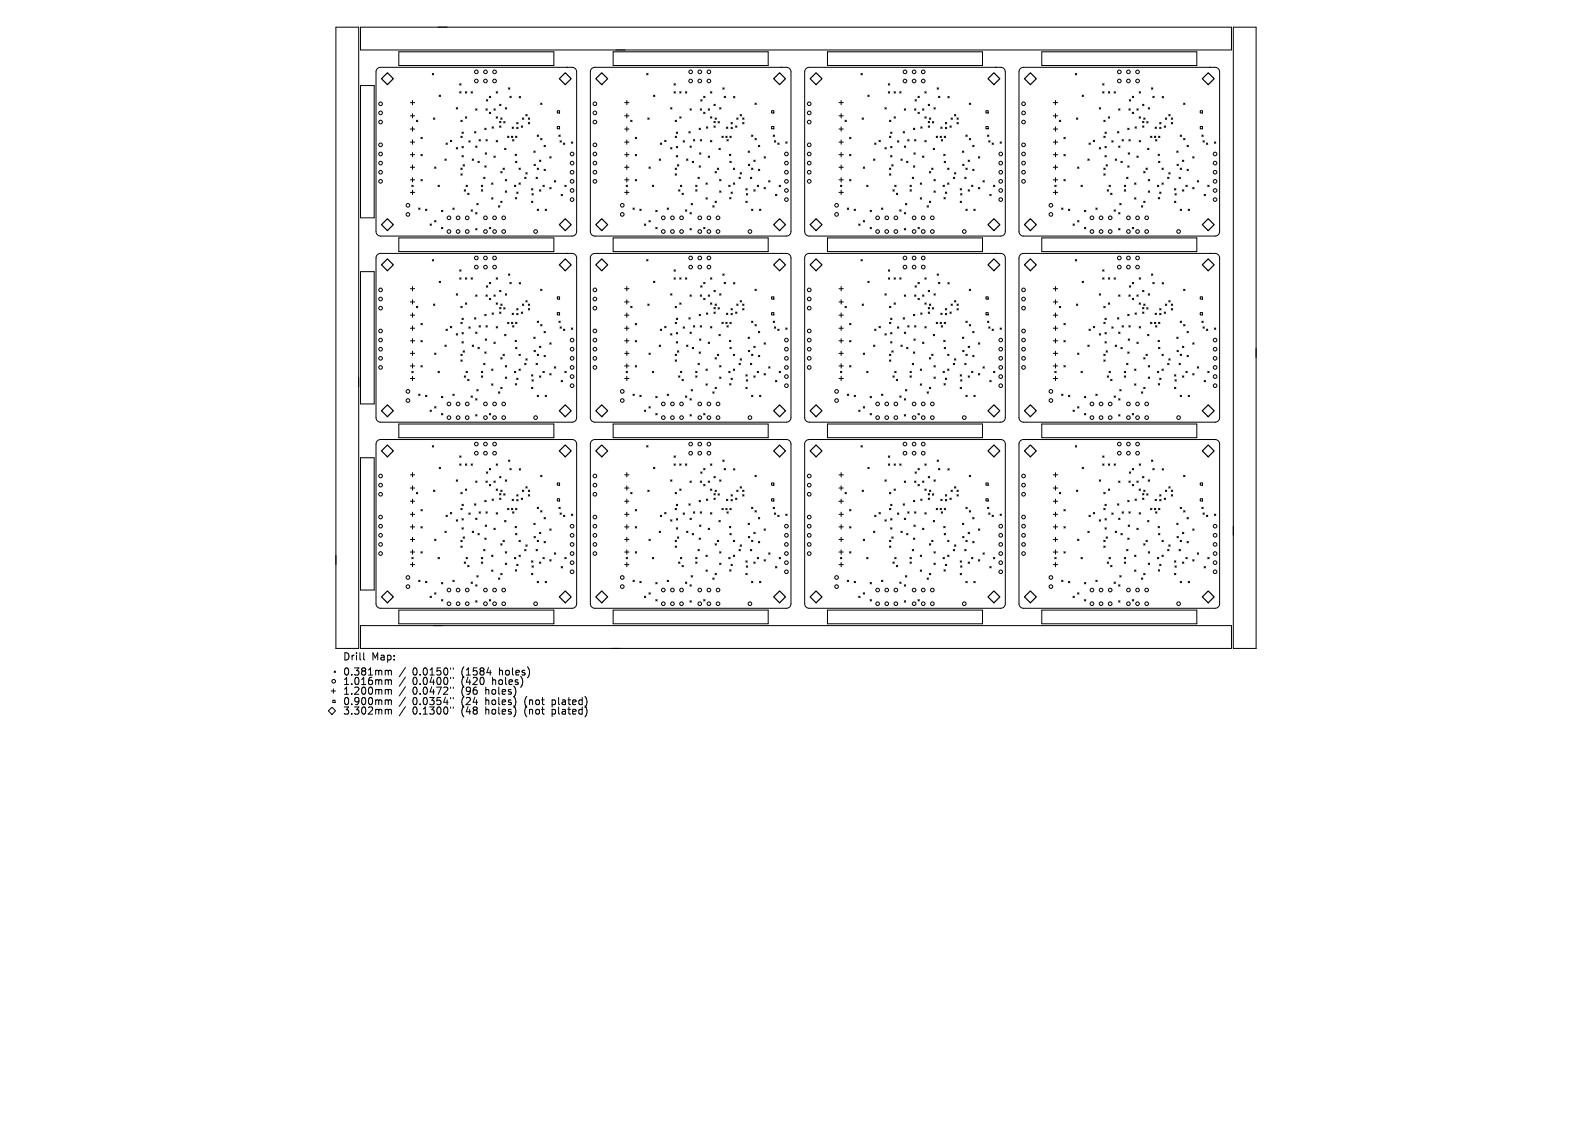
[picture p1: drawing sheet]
<svg xmlns="http://www.w3.org/2000/svg" width="297mm" height="210mm" viewBox="0 0 297 210" stroke-linecap="round" stroke-linejoin="round" font-family="sans-serif">
<defs><g id="words">
<g font-size="1.9">
<text x="63.9" y="123.3">Drill</text>
<text x="69.3" y="123.3">Map:</text>
<text x="63.9" y="126.2">0.381mm</text>
<text x="63.9" y="127.9">1.016mm</text>
<text x="63.9" y="129.7">1.200mm</text>
<text x="63.9" y="131.7">0.900mm</text>
<text x="77" y="126.2">0.0150&quot;</text>
<text x="77" y="127.9">0.0400&quot;</text>
<text x="77" y="129.7">0.0472&quot;</text>
<text x="77" y="131.7">0.0354&quot;</text>
<text x="86.2" y="126.2">(1584</text>
<text x="86.2" y="127.9">(420</text>
<text x="86.2" y="129.7">(96</text>
<text x="86.2" y="131.7">(24</text>
<text x="90.8" y="129.7">holes)</text>
<text x="90.8" y="131.7">holes)</text>
<text x="92" y="127.9">holes)</text>
<text x="93.3" y="126.2">holes)</text>
<text x="98.2" y="131.7">(not</text>
<text x="103.4" y="131.7">plated)</text>
<text x="63.9" y="133.5">3.302mm</text>
<text x="77" y="133.5">0.1300&quot;</text>
<text x="86.2" y="133.5">(48</text>
<text x="90.8" y="133.5">holes)</text>
<text x="98.2" y="133.5">(not</text>
<text x="103.4" y="133.5">plated)</text>
</g>
</g></defs>
<g fill="none" stroke="#000" stroke-width=".19">
<path d="M62.7 5.1h4.2v115.8h-4.2zM67.3 16h2.5v24.6h-2.5zM67.3 5.1h162.4v4.2h-162.4zM70.4 12.8l.6-.2h35.7a.85 .85 0 0 1 .9 .8v29.8a.85 .85 0 0 1-.9 .8h-35.7a.85 .85 0 0 1-.9-.8v-29.8zM74.4 9.7h28.9v2.5h-28.9zM76.6 19.1h.8M77 18.7v.8M80.7 13.7l.2 .3M80.9 13.7l-.2 .3M81.9 17.7l.3 .3M82.2 17.7l-.3 .3M85.8 15.6l.2 .3"/>
<path d="M85.8 17.1l.2 .3M86 17.1l-.2 .3M86 15.6l-.2 .3M86.8 17.1l.3 .3M87.1 17.1l-.3 .3M87.9 17.1l.2 .3M88.1 17.1l-.2 .3M90.7 18.6l.3 .2M91 18.6l-.3 .2M91.3 18l.2 .2M91.5 18l-.2 .2M92.6 17.1l.2 .3"/>
<path d="M92.8 17.1l-.2 .3M93.2 19.4l.3 .3M93.5 19.4l-.3 .3M94.9 16.4l.2 .2M95.1 16.4l-.2 .2M95.1 18l.3 .2M95.4 18l-.3 .2M96.9 18l.2 .3M97.1 18l-.2 .3M100.9 19.2l.2 .3M101.1 19.2l-.2 .3M110.3 12.8l.7-.2h35.7a.85 .85 0 0 1 .9 .8v29.8a.85 .85 0 0 1-.9 .8h-35.7a.85 .85 0 0 1-.9-.8v-29.8z"/>
<path d="M114.4 9.7h28.9v2.5h-28.9zM116.5 19.1h.8M116.9 18.7v.8M120.6 13.7l.3 .3M120.9 13.7l-.3 .3M121.9 17.7l.3 .3M122.2 17.7l-.3 .3M125.7 15.6l.3 .3M125.7 17.1l.3 .3M126 17.1l-.3 .3M126 15.6l-.3 .3M126.8 17.1l.3 .3"/>
<path d="M127.1 17.1l-.3 .3M127.9 17.1l.2 .3M128.1 17.1l-.2 .3M130.7 18.6l.3 .2M131 18.6l-.3 .2M131.3 18l.2 .2M131.5 18l-.2 .2M132.6 17.1l.2 .3M132.8 17.1l-.2 .3M133.2 19.4l.2 .3M133.4 19.4l-.2 .3M134.8 16.4l.3 .2"/>
<path d="M135.1 16.4l-.3 .2M135.1 18l.3 .2M135.4 18l-.3 .2M136.8 18l.3 .3M137.1 18l-.3 .3M140.8 19.2l.3 .3M141.1 19.2l-.3 .3M150.3 12.8l.7-.2h35.7a.85 .85 0 0 1 .8 .8v29.8a.85 .85 0 0 1-.8 .8h-35.7a.85 .85 0 0 1-.9-.8v-29.8zM154.4 9.7h28.9v2.5h-28.9zM156.5 19.1h.8M156.9 18.7v.8M160.6 13.7l.3 .3"/>
<path d="M160.9 13.7l-.3 .3M161.9 17.7l.3 .3M162.2 17.7l-.3 .3M165.7 15.6l.3 .3M165.7 17.1l.3 .3M166 15.6l-.3 .3M166 17.1l-.3 .3M166.8 17.1l.2 .3M167 17.1l-.2 .3M167.9 17.1l.2 .3M168.1 17.1l-.2 .3M170.7 18.6l.3 .2"/>
<path d="M171 18.6l-.3 .2M171.3 18l.2 .2M171.5 18l-.2 .2M172.5 17.1l.3 .3M172.8 17.1l-.3 .3M173.2 19.4l.2 .3M173.4 19.4l-.2 .3M174.8 16.4l.3 .2M175.1 16.4l-.3 .2M175.1 18l.2 .2M175.3 18l-.2 .2M176.8 18l.3 .3"/>
<path d="M177.1 18l-.3 .3M180.8 19.2l.3 .3M181.1 19.2l-.3 .3M190.3 12.8l.7-.2h35.7a.85 .85 0 0 1 .8 .8v29.8a.85 .85 0 0 1-.8 .8h-35.7a.85 .85 0 0 1-.9-.8v-29.8zM194.4 9.7h28.9v2.5h-28.9zM196.5 19.1h.8M196.9 18.7v.8M200.6 13.7l.3 .3M200.9 13.7l-.3 .3M201.9 17.7l.2 .3M202.1 17.7l-.2 .3M205.7 15.6l.3 .3"/>
<path d="M205.7 17.1l.3 .3M206 17.1l-.3 .3M206 15.6l-.3 .3M206.8 17.1l.2 .3M207 17.1l-.2 .3M207.8 17.1l.3 .3M208.1 17.1l-.3 .3M210.7 18.6l.2 .2M210.9 18.6l-.2 .2M211.2 18l.3 .2M211.5 18l-.3 .2M212.5 17.1l.3 .3"/>
<path d="M212.8 17.1l-.3 .3M213.2 19.4l.2 .3M213.4 19.4l-.2 .3M214.8 16.4l.3 .2M215.1 16.4l-.3 .2M215.1 18l.2 .2M215.3 18l-.2 .2M216.8 18l.3 .3M217.1 18l-.3 .3M220.8 19.2l.3 .3M221.1 19.2l-.3 .3M230.1 5.1h4.2v115.8h-4.2z"/>
<path d="M76.6 21.6h.8M76.6 24.1h.8M76.6 26.5h.8M76.6 28.9h.8M76.6 31.2h.8M76.6 33.5h.8M76.6 35.9h.8M76.8 34.5l.3 .3M77 21.2v.8M77 23.7v.8M77 26.1v.8M77 28.4v.9"/>
<path d="M77 30.8v.8M77 33.1v.8M77 35.5v.8M77.1 34.5l-.3 .3M77.7 22.4l.2 .3M77.9 22.4l-.2 .3M78.1 38.8l.3 .3M78.4 38.8l-.3 .3M78.5 25.6l.3 .3M78.5 28.8l.3 .3M78.5 33.5l.3 .2M78.8 25.6l-.3 .3"/>
<path d="M78.8 28.8l-.3 .3M78.8 33.5l-.3 .2M79.4 39l.2 .3M79.6 39l-.2 .3M80.9 22l.2 .3M81.1 31.1l.2 .3M81.1 22l-.2 .3M81.3 31.1l-.2 .3M81.7 34.5l.3 .3M82 34.5l-.3 .3M82.4 39.2l.2 .3M82.6 39.2l-.2 .3"/>
<path d="M83 29.7l.3 .2M83.2 26.7l.3 .2M83.3 29.7l-.3 .2M83.5 26.7l-.3 .2M84 26.2l.3 .2M84.3 26.2l-.3 .2M84.5 38.8l.2 .3M84.7 38.8l-.2 .3M85.1 20.1l.3 .2M85.1 27.5l.3 .3M85.4 27.5l-.3 .3M85.4 20.1l-.3 .2"/>
<path d="M86 22.4l.2 .3M86 25.4l.2 .3M86 31.4l.2 .2M86 32.4l.2 .3M86.2 27.3l.2 .3M86.2 24.6l.2 .3M86.2 29l.2 .3M86.2 25.4l-.2 .3M86.2 32.4l-.2 .3M86.2 22.4l-.2 .3M86.2 31.4l-.2 .2M86.4 30.7l.3 .3"/>
<path d="M86.4 24.6l-.2 .3M86.4 27.3l-.2 .3M86.4 29l-.2 .3M86.6 35.4l.3 .3M86.7 30.7l-.3 .3M86.8 21.8l.3 .2M86.9 35.4l-.3 .3M87 34.5l.2 .3M87.1 21.8l-.3 .2M87.2 34.5l-.2 .3M87.2 36l.3 .3M87.5 26.3l.2 .2"/>
<path d="M87.5 36l-.3 .3M87.7 26.3l-.2 .2M87.9 39.1l.2 .3M88.1 29.7l.3 .2M88.1 39.1l-.2 .3M88.4 29.7l-.3 .2M88.5 24.5l.3 .3M88.7 20.3l.3 .3M88.7 27.2l.3 .3M88.7 39.6l.3 .3M88.8 24.5l-.3 .3M89 37.9l.2 .3"/>
<path d="M89 20.3l-.3 .3M89 27.2l-.3 .3M89 39.6l-.3 .3M89.2 30.1l.2 .2M89.2 37.9l-.2 .3M89.4 26l.2 .3M89.4 30.1l-.2 .2M89.6 26l-.2 .3M89.8 34.5l.3 .3M89.8 35.4l.3 .3M90.1 34.5l-.3 .3M90.1 35.4l-.3 .3"/>
<path d="M90.2 33.1l.3 .2M90.4 23.9l.3 .3M90.4 30.9l.3 .3M90.5 33.1l-.3 .2M90.5 28.5l.3 .3M90.7 20.3l.2 .3M90.7 26l.2 .3M90.7 23.9l-.3 .3M90.7 30.9l-.3 .3M90.8 28.5l-.3 .3M90.9 20.3l-.2 .3M90.9 26l-.2 .3"/>
<path d="M91.3 20.9l.2 .3M91.5 20.9l-.2 .3M91.7 34.1l.3 .3M91.7 36.9l.3 .2M91.8 23.7l.3 .2M92 34.1l-.3 .3M92 36.9l-.3 .2M92.1 23.7l-.3 .2M92.1 20.3l.3 .3M92.1 29.1l.3 .3M92.4 20.3l-.3 .3M92.4 29.1l-.3 .3"/>
<path d="M92.6 21.8l.2 .2M92.6 26.2l.2 .3M92.8 21.8l-.2 .2M92.8 26.2l-.2 .3M93 38.4l.2 .2M93.2 23.5l.3 .2M93.2 22.6l.3 .3M93.2 38.4l-.2 .2M93.4 22l.3 .3M93.4 32l.3 .2M93.4 37.5l.3 .3M93.5 23.5l-.3 .2"/>
<path d="M93.5 22.6l-.3 .3M93.7 22l-.3 .3M93.7 32l-.3 .2M93.7 37.5l-.3 .3M93.8 31.4l.3 .2M94 22.7l.2 .2M94.1 31.4l-.3 .2M94.1 27.7l.3 .2M94.2 22.7l-.2 .2M94.3 20.1l.2 .2M94.3 33.5l.2 .2M94.3 35.6l.2 .3"/>
<path d="M94.4 27.7l-.3 .2M94.5 20.1l-.2 .2M94.5 33.5l-.2 .2M94.5 35.6l-.2 .3M94.7 25.4l.2 .3M94.9 25.4l-.2 .3M95.4 25.4l.3 .3M95.5 23.7l.3 .3M95.6 26l.3 .3M95.7 25.4l-.3 .3M95.8 23.7l-.3 .3M95.9 26l-.3 .3"/>
<path d="M96 34.5l.2 .3M96.1 28.8l.3 .2M96.1 36.8l.3 .3M96.2 25.4l.2 .3M96.2 30.1l.2 .2M96.2 34.5l-.2 .3M96.4 28.8l-.3 .2M96.4 35.8l.2 .3M96.4 36.8l-.3 .3M96.4 22.8l.2 .3M96.4 23.7l.2 .3M96.4 25.4l-.2 .3"/>
<path d="M96.4 30.1l-.2 .2M96.6 22.8l-.2 .3M96.6 23.7l-.2 .3M96.6 35.8l-.2 .3M96.8 31.4l.3 .2M96.8 34.1l.3 .3M97.1 34.1l-.3 .3M97.1 31.4l-.3 .2M97.2 23.5l.3 .2M97.5 22l.2 .3M97.5 23.5l-.3 .2M97.7 22l-.2 .3"/>
<path d="M97.9 33.1l.2 .2M98.1 21.4l.3 .2M98.1 32.2l.3 .3M98.1 33.1l-.2 .2M98.4 21.4l-.3 .2M98.4 32.2l-.3 .3M98.6 22l.2 .3M98.6 22.8l.2 .3M98.8 22l-.2 .3M98.8 22.8l-.2 .3M99.2 35.2l.2 .2M99.2 37.5l.2 .3"/>
<path d="M99.2 36.1l.3 .3M99.4 35.2l-.2 .2M99.4 37.5l-.2 .3M99.5 36.1l-.3 .3M99.6 28.2l.2 .2M99.6 30.6l.3 .3M99.8 28.2l-.2 .2M99.9 30.6l-.3 .3M100 33.1l.3 .2M100.2 25.2l.3 .2M100.2 31.4l.3 .2M100.2 39l.3 .3"/>
<path d="M100.3 33.1l-.3 .2M100.5 25.2l-.3 .2M100.5 31.4l-.3 .2M100.5 39l-.3 .3M100.6 29.9l.3 .2M100.6 35.4l.3 .3M100.9 25.8l.2 .3M100.9 35.4l-.3 .3M100.9 29.9l-.3 .2M101.1 25.8l-.2 .3M101.3 34.5l.2 .3M101.5 27.1l.3 .3"/>
<path d="M101.5 31.6l.3 .2M101.5 34.5l-.2 .3M101.7 39l.3 .3M101.8 27.1l-.3 .3M101.8 31.6l-.3 .2M102 39l-.3 .3M102.6 29.2l.2 .3M102.6 35l.2 .2M102.8 29.2l-.2 .3M102.8 35l-.2 .2M103.4 33.7l.3 .3M103.7 33.7l-.3 .3"/>
<path d="M104 20.7h.4v.4h-.4zM104 23.6h.4v.4h-.4zM104.3 25.2l.2 .2M104.5 26.3l.2 .2M104.5 25.2l-.2 .2M104.7 36.2l.2 .3M104.7 26.3l-.2 .2M104.9 36.2l-.2 .3M105.1 26.7l.3 .2M105.4 34.5l.2 .3M105.4 26.7l-.3 .2M105.6 34.5l-.2 .3"/>
<path d="M106.6 26.5l.3 .2M106.9 26.5l-.3 .2M116.5 21.6h.8M116.5 24.1h.8M116.5 26.5h.8M116.5 28.9h.8M116.5 31.2h.8M116.5 33.5h.8M116.5 35.9h.8M116.8 34.5l.3 .3M116.9 21.2v.8M116.9 23.7v.8"/>
<path d="M116.9 26.1v.8M116.9 28.4v.9M116.9 30.8v.8M116.9 33.1v.8M116.9 35.5v.8M117.1 34.5l-.3 .3M117.7 22.4l.2 .3M117.9 22.4l-.2 .3M118.1 38.8l.2 .3M118.3 38.8l-.2 .3M118.5 25.6l.3 .3M118.5 28.8l.3 .3"/>
<path d="M118.5 33.5l.3 .2M118.8 28.8l-.3 .3M118.8 33.5l-.3 .2M118.8 25.6l-.3 .3M119.4 39l.2 .3M119.6 39l-.2 .3M120.9 22l.2 .3M121.1 31.1l.2 .3M121.1 22l-.2 .3M121.3 31.1l-.2 .3M121.7 34.5l.3 .3M122 34.5l-.3 .3"/>
<path d="M122.3 39.2l.3 .3M122.6 39.2l-.3 .3M123 29.7l.2 .2M123.2 26.7l.2 .2M123.2 29.7l-.2 .2M123.4 26.7l-.2 .2M124 26.2l.3 .2M124.3 26.2l-.3 .2M124.5 38.8l.2 .3M124.7 38.8l-.2 .3M125.1 20.1l.3 .2M125.1 27.5l.3 .3"/>
<path d="M125.4 27.5l-.3 .3M125.4 20.1l-.3 .2M126 22.4l.2 .3M126 25.4l.2 .3M126 31.4l.2 .2M126 32.4l.2 .3M126.2 24.6l.2 .3M126.2 27.3l.2 .3M126.2 29l.2 .3M126.2 22.4l-.2 .3M126.2 25.4l-.2 .3M126.2 32.4l-.2 .3"/>
<path d="M126.2 31.4l-.2 .2M126.4 30.7l.2 .3M126.4 27.3l-.2 .3M126.4 24.6l-.2 .3M126.4 29l-.2 .3M126.6 35.4l.3 .3M126.6 30.7l-.2 .3M126.8 21.8l.3 .2M126.9 35.4l-.3 .3M126.9 34.5l.3 .3M127.1 21.8l-.3 .2M127.2 34.5l-.3 .3"/>
<path d="M127.2 36l.3 .3M127.4 26.3l.3 .2M127.5 36l-.3 .3M127.7 26.3l-.3 .2M127.9 39.1l.2 .3M128.1 29.7l.2 .2M128.1 39.1l-.2 .3M128.3 29.7l-.2 .2M128.5 24.5l.3 .3M128.7 20.3l.3 .3M128.7 27.2l.3 .3M128.7 39.6l.3 .3"/>
<path d="M128.8 24.5l-.3 .3M128.9 37.9l.3 .3M129 39.6l-.3 .3M129 20.3l-.3 .3M129 27.2l-.3 .3M129.1 30.1l.3 .2M129.2 37.9l-.3 .3M129.4 26l.2 .3M129.4 30.1l-.3 .2M129.6 26l-.2 .3M129.8 34.5l.2 .3M129.8 35.4l.2 .3"/>
<path d="M130 34.5l-.2 .3M130 35.4l-.2 .3M130.2 33.1l.3 .2M130.4 23.9l.3 .3M130.4 30.9l.3 .3M130.5 33.1l-.3 .2M130.5 28.5l.3 .3M130.6 20.3l.3 .3M130.6 26l.3 .3M130.7 23.9l-.3 .3M130.7 30.9l-.3 .3M130.8 28.5l-.3 .3"/>
<path d="M130.9 26l-.3 .3M130.9 20.3l-.3 .3M131.3 20.9l.2 .3M131.5 20.9l-.2 .3M131.7 34.1l.3 .3M131.7 36.9l.3 .2M131.8 23.7l.2 .2M132 34.1l-.3 .3M132 36.9l-.3 .2M132 23.7l-.2 .2M132.1 20.3l.3 .3M132.1 29.1l.3 .3"/>
<path d="M132.4 20.3l-.3 .3M132.4 29.1l-.3 .3M132.6 21.8l.2 .2M132.6 26.2l.2 .3M132.8 21.8l-.2 .2M132.8 26.2l-.2 .3M133 38.4l.2 .2M133.2 23.5l.2 .2M133.2 22.6l.2 .3M133.2 38.4l-.2 .2M133.4 22l.3 .3M133.4 32l.3 .2"/>
<path d="M133.4 37.5l.3 .3M133.4 23.5l-.2 .2M133.4 22.6l-.2 .3M133.7 32l-.3 .2M133.7 22l-.3 .3M133.7 37.5l-.3 .3M133.8 31.4l.3 .2M134 22.7l.2 .2M134.1 31.4l-.3 .2M134.1 27.7l.3 .2M134.2 22.7l-.2 .2M134.3 20.1l.2 .2"/>
<path d="M134.3 33.5l.2 .2M134.3 35.6l.2 .3M134.4 27.7l-.3 .2M134.5 20.1l-.2 .2M134.5 33.5l-.2 .2M134.5 35.6l-.2 .3M134.7 25.4l.2 .3M134.9 25.4l-.2 .3M135.4 25.4l.3 .3M135.5 23.7l.3 .3M135.6 26l.3 .3M135.7 25.4l-.3 .3"/>
<path d="M135.8 23.7l-.3 .3M135.9 26l-.3 .3M136 34.5l.2 .3M136.1 28.8l.2 .2M136.1 36.8l.3 .3M136.2 25.4l.2 .3M136.2 30.1l.2 .2M136.2 34.5l-.2 .3M136.3 28.8l-.2 .2M136.4 35.8l.2 .3M136.4 36.8l-.3 .3M136.4 22.8l.2 .3"/>
<path d="M136.4 23.7l.2 .3M136.4 25.4l-.2 .3M136.4 30.1l-.2 .2M136.6 23.7l-.2 .3M136.6 35.8l-.2 .3M136.6 22.8l-.2 .3M136.8 31.4l.3 .2M136.8 34.1l.3 .3M137.1 34.1l-.3 .3M137.1 31.4l-.3 .2M137.2 23.5l.3 .2M137.4 22l.3 .3"/>
<path d="M137.5 23.5l-.3 .2M137.7 22l-.3 .3M137.9 33.1l.2 .2M138.1 21.4l.2 .2M138.1 32.2l.2 .3M138.1 33.1l-.2 .2M138.3 21.4l-.2 .2M138.3 32.2l-.2 .3M138.5 22l.3 .3M138.5 22.8l.3 .3M138.8 22l-.3 .3M138.8 22.8l-.3 .3"/>
<path d="M139.1 35.2l.3 .2M139.1 37.5l.3 .3M139.2 36.1l.3 .3M139.4 35.2l-.3 .2M139.4 37.5l-.3 .3M139.5 36.1l-.3 .3M139.6 28.2l.2 .2M139.6 30.6l.3 .3M139.8 28.2l-.2 .2M139.9 30.6l-.3 .3M140 33.1l.2 .2M140.2 25.2l.3 .2"/>
<path d="M140.2 31.4l.3 .2M140.2 39l.3 .3M140.2 33.1l-.2 .2M140.5 25.2l-.3 .2M140.5 31.4l-.3 .2M140.5 39l-.3 .3M140.6 29.9l.3 .2M140.6 35.4l.3 .3M140.8 25.8l.3 .3M140.9 29.9l-.3 .2M140.9 35.4l-.3 .3M141.1 25.8l-.3 .3"/>
<path d="M141.3 34.5l.2 .3M141.5 27.1l.2 .3M141.5 31.6l.2 .2M141.5 34.5l-.2 .3M141.7 39l.3 .3M141.7 27.1l-.2 .3M141.7 31.6l-.2 .2M142 39l-.3 .3M142.5 29.2l.3 .3M142.5 35l.3 .2M142.8 35l-.3 .2M142.8 29.2l-.3 .3"/>
<path d="M143.4 33.7l.3 .3M143.7 33.7l-.3 .3M143.9 20.7h.5v.4h-.5zM143.9 23.6h.5v.4h-.5zM144.2 25.2l.3 .2M144.5 26.3l.2 .2M144.5 25.2l-.3 .2M144.7 36.2l.2 .3M144.7 26.3l-.2 .2M144.9 36.2l-.2 .3M145.1 26.7l.3 .2M145.4 34.5l.2 .3"/>
<path d="M145.4 26.7l-.3 .2M145.6 34.5l-.2 .3M146.6 26.5l.2 .2M146.8 26.5l-.2 .2M156.5 21.6h.8M156.5 24.1h.8M156.5 26.5h.8M156.5 28.9h.8M156.5 31.2h.8M156.5 33.5h.8M156.5 35.9h.8M156.8 34.5l.3 .3"/>
<path d="M156.9 21.2v.8M156.9 23.7v.8M156.9 26.1v.8M156.9 28.4v.9M156.9 30.8v.8M156.9 33.1v.8M156.9 35.5v.8M157.1 34.5l-.3 .3M157.6 22.4l.3 .3M157.9 22.4l-.3 .3M158.1 38.8l.2 .3M158.3 38.8l-.2 .3"/>
<path d="M158.5 25.6l.3 .3M158.5 28.8l.3 .3M158.5 33.5l.3 .2M158.8 28.8l-.3 .3M158.8 33.5l-.3 .2M158.8 25.6l-.3 .3M159.3 39l.3 .3M159.6 39l-.3 .3M160.8 22l.3 .3M161 31.1l.3 .3M161.1 22l-.3 .3M161.3 31.1l-.3 .3"/>
<path d="M161.7 34.5l.2 .3M161.9 34.5l-.2 .3M162.3 39.2l.3 .3M162.6 39.2l-.3 .3M163 29.7l.2 .2M163.2 26.7l.2 .2M163.2 29.7l-.2 .2M163.4 26.7l-.2 .2M164 26.2l.2 .2M164.2 26.2l-.2 .2M164.5 38.8l.2 .3M164.7 38.8l-.2 .3"/>
<path d="M165.1 20.1l.2 .2M165.1 27.5l.2 .3M165.3 27.5l-.2 .3M165.3 20.1l-.2 .2M165.9 22.4l.3 .3M165.9 25.4l.3 .3M165.9 31.4l.3 .2M165.9 32.4l.3 .3M166.2 27.3l.2 .3M166.2 24.6l.2 .3M166.2 29l.2 .3M166.2 22.4l-.3 .3"/>
<path d="M166.2 25.4l-.3 .3M166.2 32.4l-.3 .3M166.2 31.4l-.3 .2M166.4 30.7l.2 .3M166.4 24.6l-.2 .3M166.4 27.3l-.2 .3M166.4 29l-.2 .3M166.6 35.4l.2 .3M166.6 30.7l-.2 .3M166.8 21.8l.2 .2M166.8 35.4l-.2 .3M166.9 34.5l.3 .3"/>
<path d="M167 21.8l-.2 .2M167.2 34.5l-.3 .3M167.2 36l.3 .3M167.4 26.3l.3 .2M167.5 36l-.3 .3M167.7 26.3l-.3 .2M167.9 39.1l.2 .3M168.1 29.7l.2 .2M168.1 39.1l-.2 .3M168.3 29.7l-.2 .2M168.5 24.5l.2 .3M168.7 20.3l.3 .3"/>
<path d="M168.7 27.2l.3 .3M168.7 39.6l.3 .3M168.7 24.5l-.2 .3M168.9 37.9l.3 .3M169 20.3l-.3 .3M169 27.2l-.3 .3M169 39.6l-.3 .3M169.1 30.1l.3 .2M169.2 37.9l-.3 .3M169.3 26l.3 .3M169.4 30.1l-.3 .2M169.6 26l-.3 .3"/>
<path d="M169.8 34.5l.2 .3M169.8 35.4l.2 .3M170 35.4l-.2 .3M170 34.5l-.2 .3M170.2 33.1l.2 .2M170.4 23.9l.3 .3M170.4 30.9l.3 .3M170.4 33.1l-.2 .2M170.5 28.5l.2 .3M170.6 20.3l.3 .3M170.6 26l.3 .3M170.7 30.9l-.3 .3"/>
<path d="M170.7 23.9l-.3 .3M170.7 28.5l-.2 .3M170.9 26l-.3 .3M170.9 20.3l-.3 .3M171.3 20.9l.2 .3M171.5 20.9l-.2 .3M171.7 34.1l.2 .3M171.7 36.9l.2 .2M171.8 23.7l.2 .2M171.9 34.1l-.2 .3M171.9 36.9l-.2 .2M172 23.7l-.2 .2"/>
<path d="M172.1 20.3l.3 .3M172.1 29.1l.3 .3M172.4 20.3l-.3 .3M172.4 29.1l-.3 .3M172.5 21.8l.3 .2M172.5 26.2l.3 .3M172.8 21.8l-.3 .2M172.8 26.2l-.3 .3M173 38.4l.2 .2M173.2 23.5l.2 .2M173.2 22.6l.2 .3M173.2 38.4l-.2 .2"/>
<path d="M173.4 22l.2 .3M173.4 32l.2 .2M173.4 37.5l.2 .3M173.4 23.5l-.2 .2M173.4 22.6l-.2 .3M173.6 22l-.2 .3M173.6 32l-.2 .2M173.6 37.5l-.2 .3M173.8 31.4l.3 .2M173.9 22.7l.3 .2M174.1 31.4l-.3 .2M174.1 27.7l.3 .2"/>
<path d="M174.2 22.7l-.3 .2M174.2 20.1l.3 .2M174.2 33.5l.3 .2M174.2 35.6l.3 .3M174.4 27.7l-.3 .2M174.5 33.5l-.3 .2M174.5 20.1l-.3 .2M174.5 35.6l-.3 .3M174.7 25.4l.2 .3M174.9 25.4l-.2 .3M175.4 25.4l.2 .3M175.5 23.7l.3 .3"/>
<path d="M175.6 26l.3 .3M175.6 25.4l-.2 .3M175.8 23.7l-.3 .3M175.9 26l-.3 .3M175.9 34.5l.3 .3M176.1 28.8l.2 .2M176.1 36.8l.3 .3M176.1 25.4l.3 .3M176.1 30.1l.3 .2M176.2 34.5l-.3 .3M176.3 28.8l-.2 .2M176.4 36.8l-.3 .3"/>
<path d="M176.4 22.8l.2 .3M176.4 23.7l.2 .3M176.4 35.8l.2 .3M176.4 25.4l-.3 .3M176.4 30.1l-.3 .2M176.6 22.8l-.2 .3M176.6 23.7l-.2 .3M176.6 35.8l-.2 .3M176.8 31.4l.2 .2M176.8 34.1l.2 .3M177 34.1l-.2 .3M177 31.4l-.2 .2"/>
<path d="M177.2 23.5l.3 .2M177.4 22l.3 .3M177.5 23.5l-.3 .2M177.7 22l-.3 .3M177.9 33.1l.2 .2M178.1 21.4l.2 .2M178.1 32.2l.2 .3M178.1 33.1l-.2 .2M178.3 21.4l-.2 .2M178.3 32.2l-.2 .3M178.5 22l.3 .3M178.5 22.8l.3 .3"/>
<path d="M178.8 22.8l-.3 .3M178.8 22l-.3 .3M179.1 37.5l.3 .3M179.1 35.2l.3 .2M179.2 36.1l.3 .3M179.4 35.2l-.3 .2M179.4 37.5l-.3 .3M179.5 36.1l-.3 .3M179.6 28.2l.2 .2M179.6 30.6l.3 .3M179.8 28.2l-.2 .2M179.9 30.6l-.3 .3"/>
<path d="M180 33.1l.2 .2M180.2 39l.2 .3M180.2 25.2l.2 .2M180.2 31.4l.2 .2M180.2 33.1l-.2 .2M180.4 25.2l-.2 .2M180.4 31.4l-.2 .2M180.4 39l-.2 .3M180.6 29.9l.3 .2M180.6 35.4l.3 .3M180.8 25.8l.3 .3M180.9 29.9l-.3 .2"/>
<path d="M180.9 35.4l-.3 .3M181.1 25.8l-.3 .3M181.3 34.5l.2 .3M181.5 27.1l.2 .3M181.5 31.6l.2 .2M181.5 34.5l-.2 .3M181.7 39l.2 .3M181.7 27.1l-.2 .3M181.7 31.6l-.2 .2M181.9 39l-.2 .3M182.5 29.2l.3 .3M182.5 35l.3 .2"/>
<path d="M182.8 29.2l-.3 .3M182.8 35l-.3 .2M183.4 33.7l.2 .3M183.6 33.7l-.2 .3M183.9 20.7h.5v.4h-.5zM183.9 23.6h.5v.4h-.5zM184.2 25.2l.3 .2M184.4 26.3l.3 .2M184.5 25.2l-.3 .2M184.7 36.2l.2 .3M184.7 26.3l-.3 .2M184.9 36.2l-.2 .3"/>
<path d="M185.1 26.7l.2 .2M185.3 26.7l-.2 .2M185.3 34.5l.3 .3M185.6 34.5l-.3 .3M186.6 26.5l.2 .2M186.8 26.5l-.2 .2M196.5 21.6h.8M196.5 24.1h.8M196.5 26.5h.8M196.5 28.9h.8M196.5 31.2h.8M196.5 33.5h.8"/>
<path d="M196.5 35.9h.8M196.8 34.5l.2 .3M196.9 21.2v.8M196.9 23.7v.8M196.9 26.1v.8M196.9 28.4v.9M196.9 30.8v.8M196.9 33.1v.8M196.9 35.5v.8M197 34.5l-.2 .3M197.6 22.4l.3 .3M197.9 22.4l-.3 .3"/>
<path d="M198.1 38.8l.2 .3M198.3 38.8l-.2 .3M198.5 25.6l.2 .3M198.5 28.8l.2 .3M198.5 33.5l.2 .2M198.7 25.6l-.2 .3M198.7 28.8l-.2 .3M198.7 33.5l-.2 .2M199.3 39l.3 .3M199.6 39l-.3 .3M200.8 22l.3 .3M201 31.1l.3 .3"/>
<path d="M201.1 22l-.3 .3M201.3 31.1l-.3 .3M201.7 34.5l.2 .3M201.9 34.5l-.2 .3M202.3 39.2l.3 .3M202.6 39.2l-.3 .3M202.9 29.7l.3 .2M203.2 26.7l.2 .2M203.2 29.7l-.3 .2M203.4 26.7l-.2 .2M204 26.2l.2 .2M204.2 26.2l-.2 .2"/>
<path d="M204.4 38.8l.3 .3M204.7 38.8l-.3 .3M205.1 20.1l.2 .2M205.1 27.5l.2 .3M205.3 27.5l-.2 .3M205.3 20.1l-.2 .2M205.9 22.4l.3 .3M205.9 25.4l.3 .3M205.9 31.4l.3 .2M205.9 32.4l.3 .3M206.1 27.3l.3 .3M206.1 24.6l.3 .3"/>
<path d="M206.1 29l.3 .3M206.2 25.4l-.3 .3M206.2 32.4l-.3 .3M206.2 22.4l-.3 .3M206.2 31.4l-.3 .2M206.4 30.7l.2 .3M206.4 24.6l-.3 .3M206.4 29l-.3 .3M206.4 27.3l-.3 .3M206.6 35.4l.2 .3M206.6 30.7l-.2 .3M206.8 21.8l.2 .2"/>
<path d="M206.8 35.4l-.2 .3M206.9 34.5l.3 .3M207 21.8l-.2 .2M207.2 34.5l-.3 .3M207.2 36l.3 .3M207.4 26.3l.3 .2M207.5 36l-.3 .3M207.7 26.3l-.3 .2M207.8 39.1l.3 .3M208.1 29.7l.2 .2M208.1 39.1l-.3 .3M208.3 29.7l-.2 .2"/>
<path d="M208.5 24.5l.2 .3M208.7 20.3l.2 .3M208.7 27.2l.2 .3M208.7 39.6l.2 .3M208.7 24.5l-.2 .3M208.9 37.9l.3 .3M208.9 20.3l-.2 .3M208.9 27.2l-.2 .3M208.9 39.6l-.2 .3M209.1 30.1l.3 .2M209.2 37.9l-.3 .3M209.3 26l.3 .3"/>
<path d="M209.4 30.1l-.3 .2M209.6 26l-.3 .3M209.8 34.5l.2 .3M209.8 35.4l.2 .3M210 34.5l-.2 .3M210 35.4l-.2 .3M210.2 33.1l.2 .2M210.4 23.9l.2 .3M210.4 30.9l.2 .3M210.4 33.1l-.2 .2M210.5 28.5l.2 .3M210.6 20.3l.3 .3"/>
<path d="M210.6 26l.3 .3M210.6 23.9l-.2 .3M210.6 30.9l-.2 .3M210.7 28.5l-.2 .3M210.9 20.3l-.3 .3M210.9 26l-.3 .3M211.2 20.9l.3 .3M211.5 20.9l-.3 .3M211.7 34.1l.2 .3M211.7 36.9l.2 .2M211.8 23.7l.2 .2M211.9 34.1l-.2 .3"/>
<path d="M211.9 36.9l-.2 .2M212 23.7l-.2 .2M212.1 20.3l.2 .3M212.1 29.1l.2 .3M212.3 29.1l-.2 .3M212.3 20.3l-.2 .3M212.5 21.8l.3 .2M212.5 26.2l.3 .3M212.8 21.8l-.3 .2M212.8 26.2l-.3 .3M212.9 38.4l.3 .2M213.2 23.5l.2 .2"/>
<path d="M213.2 22.6l.2 .3M213.2 38.4l-.3 .2M213.4 22l.2 .3M213.4 32l.2 .2M213.4 37.5l.2 .3M213.4 23.5l-.2 .2M213.4 22.6l-.2 .3M213.6 22l-.2 .3M213.6 32l-.2 .2M213.6 37.5l-.2 .3M213.8 31.4l.2 .2M213.9 22.7l.3 .2"/>
<path d="M214 31.4l-.2 .2M214.1 27.7l.2 .2M214.2 22.7l-.3 .2M214.2 20.1l.3 .2M214.2 33.5l.3 .2M214.2 35.6l.3 .3M214.3 27.7l-.2 .2M214.5 33.5l-.3 .2M214.5 20.1l-.3 .2M214.5 35.6l-.3 .3M214.6 25.4l.3 .3M214.9 25.4l-.3 .3"/>
<path d="M215.4 25.4l.2 .3M215.5 23.7l.3 .3M215.6 26l.2 .3M215.6 25.4l-.2 .3M215.8 23.7l-.3 .3M215.8 26l-.2 .3M215.9 34.5l.3 .3M216 28.8l.3 .2M216.1 36.8l.2 .3M216.1 25.4l.3 .3M216.1 30.1l.3 .2M216.2 34.5l-.3 .3"/>
<path d="M216.3 28.8l-.3 .2M216.3 35.8l.3 .3M216.3 36.8l-.2 .3M216.3 22.8l.3 .3M216.3 23.7l.3 .3M216.4 25.4l-.3 .3M216.4 30.1l-.3 .2M216.6 35.8l-.3 .3M216.6 23.7l-.3 .3M216.6 22.8l-.3 .3M216.8 31.4l.2 .2M216.8 34.1l.2 .3"/>
<path d="M217 34.1l-.2 .3M217 31.4l-.2 .2M217.2 23.5l.3 .2M217.4 22l.3 .3M217.5 23.5l-.3 .2M217.7 22l-.3 .3M217.8 33.1l.3 .2M218 21.4l.3 .2M218 32.2l.3 .3M218.1 33.1l-.3 .2M218.3 32.2l-.3 .3M218.3 21.4l-.3 .2"/>
<path d="M218.5 22l.3 .3M218.5 22.8l.3 .3M218.8 22l-.3 .3M218.8 22.8l-.3 .3M219.1 35.2l.3 .2M219.1 37.5l.3 .3M219.2 36.1l.3 .3M219.4 35.2l-.3 .2M219.4 37.5l-.3 .3M219.5 36.1l-.3 .3M219.5 28.2l.3 .2M219.6 30.6l.2 .3"/>
<path d="M219.8 28.2l-.3 .2M219.8 30.6l-.2 .3M220 33.1l.2 .2M220.2 25.2l.2 .2M220.2 31.4l.2 .2M220.2 39l.2 .3M220.2 33.1l-.2 .2M220.4 25.2l-.2 .2M220.4 31.4l-.2 .2M220.4 39l-.2 .3M220.6 29.9l.3 .2M220.6 35.4l.3 .3"/>
<path d="M220.8 25.8l.3 .3M220.9 29.9l-.3 .2M220.9 35.4l-.3 .3M221.1 25.8l-.3 .3M221.2 34.5l.3 .3M221.5 27.1l.2 .3M221.5 31.6l.2 .2M221.5 34.5l-.3 .3M221.7 39l.2 .3M221.7 27.1l-.2 .3M221.7 31.6l-.2 .2M221.9 39l-.2 .3"/>
<path d="M222.5 29.2l.3 .3M222.5 35l.3 .2M222.8 29.2l-.3 .3M222.8 35l-.3 .2M223.4 33.7l.2 .3M223.6 33.7l-.2 .3M223.9 20.7h.4v.4h-.4zM223.9 23.6h.4v.4h-.4zM224.2 25.2l.3 .2M224.4 26.3l.3 .2M224.5 25.2l-.3 .2M224.6 36.2l.3 .3"/>
<path d="M224.7 26.3l-.3 .2M224.9 36.2l-.3 .3M225.1 26.7l.2 .2M225.3 34.5l.3 .3M225.3 26.7l-.2 .2M225.6 34.5l-.3 .3M226.6 26.5l.2 .2M226.8 26.5l-.2 .2M67.3 50.7h2.5v24.6h-2.5zM70.4 47.6l.6-.3h35.7a.85 .85 0 0 1 .9 .8v29.8a.85 .85 0 0 1-.9 .8h-35.7a.85 .85 0 0 1-.9-.8v-29.8zM74.4 44.4h28.9v2.5h-28.9zM76.6 53.8h.8"/>
<path d="M76.6 56.3h.8M76.6 58.8h.8M77 53.4v.9M77 55.9v.8M77 58.4v.8M77.7 57.1l.2 .3M77.9 57.1l-.2 .3M80.2 41.8l.3 .2M80.5 41.8l-.3 .2M80.7 48.4l.2 .3M80.9 56.7l.2 .3M80.9 48.4l-.2 .3"/>
<path d="M81.1 41.1l.2 .3M81.1 56.7l-.2 .3M81.3 41.1l-.2 .3M81.9 52.5l.3 .2M82.2 52.5l-.3 .2M82.4 42.4l.2 .3M82.6 42.4l-.2 .3M85.1 54.8l.3 .2M85.4 54.8l-.3 .2M85.8 50.3l.2 .3M85.8 51.8l.2 .3M86 57.1l.2 .3"/>
<path d="M86 51.8l-.2 .3M86 50.3l-.2 .3M86.2 59.3l.2 .3M86.2 57.1l-.2 .3M86.4 59.3l-.2 .3M86.8 56.5l.3 .2M86.8 51.8l.3 .3M87.1 51.8l-.3 .3M87.1 56.5l-.3 .2M87.9 51.8l.2 .3M88.1 51.8l-.2 .3M88.5 59.3l.3 .2"/>
<path d="M88.7 42.6l.3 .3M88.7 55l.3 .3M88.8 59.3l-.3 .2M89 42.6l-.3 .3M89 55l-.3 .3M90.4 58.6l.3 .3M90.7 55l.2 .3M90.7 58.6l-.3 .3M90.7 53.3l.3 .3M90.9 55l-.2 .3M91 53.3l-.3 .3M91.3 55.6l.2 .3"/>
<path d="M91.3 42.4l.2 .3M91.3 52.7l.2 .2M91.5 55.6l-.2 .3M91.5 42.4l-.2 .3M91.5 52.7l-.2 .2M91.8 58.4l.3 .2M92.1 58.4l-.3 .2M92.1 55l.3 .3M92.4 55l-.3 .3M92.6 56.5l.2 .2M92.6 51.8l.2 .3M92.8 56.5l-.2 .2"/>
<path d="M92.8 51.8l-.2 .3M93.2 58.2l.3 .3M93.2 54.2l.3 .2M93.2 57.3l.3 .3M93.4 56.7l.3 .3M93.5 54.2l-.3 .2M93.5 58.2l-.3 .3M93.5 57.3l-.3 .3M93.7 56.7l-.3 .3M94 57.4l.2 .2M94.2 57.4l-.2 .2M94.3 54.8l.2 .2"/>
<path d="M94.5 54.8l-.2 .2M94.9 51.1l.2 .2M95.1 51.1l-.2 .2M95.1 52.7l.3 .2M95.4 52.7l-.3 .2M95.5 58.4l.3 .3M95.8 58.4l-.3 .3M96.4 57.6l.2 .2M96.4 58.5l.2 .2M96.6 57.6l-.2 .2M96.6 58.5l-.2 .2M96.9 52.7l.2 .3"/>
<path d="M97.1 52.7l-.2 .3M97.2 58.2l.3 .3M97.5 56.7l.2 .3M97.5 58.2l-.3 .3M97.7 56.7l-.2 .3M98.1 56.1l.3 .2M98.4 56.1l-.3 .2M98.6 56.7l.2 .3M98.6 57.6l.2 .2M98.8 56.7l-.2 .3M98.8 57.6l-.2 .2M100.2 59.9l.3 .3"/>
<path d="M100.5 59.9l-.3 .3M100.9 53.9l.2 .3M101.1 53.9l-.2 .3M104 55.4h.4v.4h-.4zM104 58.3h.4v.4h-.4zM104.3 59.9l.2 .3M104.5 59.9l-.2 .3M110.3 47.6l.7-.3h35.7a.85 .85 0 0 1 .9 .8v29.8a.85 .85 0 0 1-.9 .8h-35.7a.85 .85 0 0 1-.9-.8v-29.8zM114.4 44.4h28.9v2.5h-28.9zM116.5 53.8h.8M116.5 56.3h.8M116.5 58.8h.8"/>
<path d="M116.9 53.4v.9M116.9 55.9v.8M116.9 58.4v.8M117.7 57.1l.2 .3M117.9 57.1l-.2 .3M120.2 41.8l.3 .2M120.5 41.8l-.3 .2M120.6 48.4l.3 .3M120.9 56.7l.2 .3M120.9 48.4l-.3 .3M121.1 41.1l.2 .3M121.1 56.7l-.2 .3"/>
<path d="M121.3 41.1l-.2 .3M121.9 52.5l.3 .2M122.2 52.5l-.3 .2M122.3 42.4l.3 .3M122.6 42.4l-.3 .3M125.1 54.8l.3 .2M125.4 54.8l-.3 .2M125.7 50.3l.3 .3M125.7 51.8l.3 .3M126 57.1l.2 .3M126 51.8l-.3 .3M126 50.3l-.3 .3"/>
<path d="M126.2 59.3l.2 .3M126.2 57.1l-.2 .3M126.4 59.3l-.2 .3M126.8 56.5l.3 .2M126.8 51.8l.3 .3M127.1 51.8l-.3 .3M127.1 56.5l-.3 .2M127.9 51.8l.2 .3M128.1 51.8l-.2 .3M128.5 59.3l.3 .2M128.7 42.6l.3 .3M128.7 55l.3 .3"/>
<path d="M128.8 59.3l-.3 .2M129 55l-.3 .3M129 42.6l-.3 .3M130.4 58.6l.3 .3M130.6 55l.3 .3M130.7 58.6l-.3 .3M130.7 53.3l.3 .3M130.9 55l-.3 .3M131 53.3l-.3 .3M131.3 55.6l.2 .3M131.3 42.4l.2 .3M131.3 52.7l.2 .2"/>
<path d="M131.5 55.6l-.2 .3M131.5 42.4l-.2 .3M131.5 52.7l-.2 .2M131.8 58.4l.2 .2M132 58.4l-.2 .2M132.1 55l.3 .3M132.4 55l-.3 .3M132.6 56.5l.2 .2M132.6 51.8l.2 .3M132.8 56.5l-.2 .2M132.8 51.8l-.2 .3M133.2 58.2l.2 .3"/>
<path d="M133.2 54.2l.2 .2M133.2 57.3l.2 .3M133.4 56.7l.3 .3M133.4 58.2l-.2 .3M133.4 54.2l-.2 .2M133.4 57.3l-.2 .3M133.7 56.7l-.3 .3M134 57.4l.2 .2M134.2 57.4l-.2 .2M134.3 54.8l.2 .2M134.5 54.8l-.2 .2M134.8 51.1l.3 .2"/>
<path d="M135.1 51.1l-.3 .2M135.1 52.7l.3 .2M135.4 52.7l-.3 .2M135.5 58.4l.3 .3M135.8 58.4l-.3 .3M136.4 57.6l.2 .2M136.4 58.5l.2 .2M136.6 58.5l-.2 .2M136.6 57.6l-.2 .2M136.8 52.7l.3 .3M137.1 52.7l-.3 .3M137.2 58.2l.3 .3"/>
<path d="M137.4 56.7l.3 .3M137.5 58.2l-.3 .3M137.7 56.7l-.3 .3M138.1 56.1l.2 .2M138.3 56.1l-.2 .2M138.5 56.7l.3 .3M138.5 57.6l.3 .2M138.8 56.7l-.3 .3M138.8 57.6l-.3 .2M140.2 59.9l.3 .3M140.5 59.9l-.3 .3M140.8 53.9l.3 .3"/>
<path d="M141.1 53.9l-.3 .3M143.9 55.4h.5v.4h-.5zM143.9 58.3h.5v.4h-.5zM144.2 59.9l.3 .3M144.5 59.9l-.3 .3M150.3 47.6l.7-.3h35.7a.85 .85 0 0 1 .8 .8v29.8a.85 .85 0 0 1-.8 .8h-35.7a.85 .85 0 0 1-.9-.8v-29.8zM154.4 44.4h28.9v2.5h-28.9zM156.5 53.8h.8M156.5 56.3h.8M156.5 58.8h.8M156.9 53.4v.9M156.9 55.9v.8"/>
<path d="M156.9 58.4v.8M157.6 57.1l.3 .3M157.9 57.1l-.3 .3M160.2 41.8l.3 .2M160.5 41.8l-.3 .2M160.6 48.4l.3 .3M160.8 56.7l.3 .3M160.9 48.4l-.3 .3M161 41.1l.3 .3M161.1 56.7l-.3 .3M161.3 41.1l-.3 .3M161.9 52.5l.3 .2"/>
<path d="M162.2 52.5l-.3 .2M162.3 42.4l.3 .3M162.6 42.4l-.3 .3M165.1 54.8l.2 .2M165.3 54.8l-.2 .2M165.7 50.3l.3 .3M165.7 51.8l.3 .3M165.9 57.1l.3 .3M166 51.8l-.3 .3M166 50.3l-.3 .3M166.2 59.3l.2 .3M166.2 57.1l-.3 .3"/>
<path d="M166.4 59.3l-.2 .3M166.8 56.5l.2 .2M166.8 51.8l.2 .3M167 51.8l-.2 .3M167 56.5l-.2 .2M167.9 51.8l.2 .3M168.1 51.8l-.2 .3M168.5 59.3l.2 .2M168.7 42.6l.3 .3M168.7 55l.3 .3M168.7 59.3l-.2 .2M169 55l-.3 .3"/>
<path d="M169 42.6l-.3 .3M170.4 58.6l.3 .3M170.6 55l.3 .3M170.7 58.6l-.3 .3M170.7 53.3l.3 .3M170.9 55l-.3 .3M171 53.3l-.3 .3M171.3 52.7l.2 .2M171.3 55.6l.2 .3M171.3 42.4l.2 .3M171.5 55.6l-.2 .3M171.5 42.4l-.2 .3"/>
<path d="M171.5 52.7l-.2 .2M171.8 58.4l.2 .2M172 58.4l-.2 .2M172.1 55l.3 .3M172.4 55l-.3 .3M172.5 51.8l.3 .3M172.5 56.5l.3 .2M172.8 51.8l-.3 .3M172.8 56.5l-.3 .2M173.2 57.3l.2 .3M173.2 54.2l.2 .2M173.2 58.2l.2 .3"/>
<path d="M173.4 56.7l.2 .3M173.4 58.2l-.2 .3M173.4 54.2l-.2 .2M173.4 57.3l-.2 .3M173.6 56.7l-.2 .3M173.9 57.4l.3 .2M174.2 57.4l-.3 .2M174.2 54.8l.3 .2M174.5 54.8l-.3 .2M174.8 51.1l.3 .2M175.1 51.1l-.3 .2M175.1 52.7l.2 .2"/>
<path d="M175.3 52.7l-.2 .2M175.5 58.4l.3 .3M175.8 58.4l-.3 .3M176.4 57.6l.2 .2M176.4 58.5l.2 .2M176.6 58.5l-.2 .2M176.6 57.6l-.2 .2M176.8 52.7l.3 .3M177.1 52.7l-.3 .3M177.2 58.2l.3 .3M177.4 56.7l.3 .3M177.5 58.2l-.3 .3"/>
<path d="M177.7 56.7l-.3 .3M178.1 56.1l.2 .2M178.3 56.1l-.2 .2M178.5 56.7l.3 .3M178.5 57.6l.3 .2M178.8 56.7l-.3 .3M178.8 57.6l-.3 .2M180.2 59.9l.2 .3M180.4 59.9l-.2 .3M180.8 53.9l.3 .3M181.1 53.9l-.3 .3M183.9 55.4h.5v.4h-.5z"/>
<path d="M183.9 58.3h.5v.4h-.5zM184.2 59.9l.3 .3M184.5 59.9l-.3 .3M190.3 47.6l.7-.3h35.7a.85 .85 0 0 1 .8 .8v29.8a.85 .85 0 0 1-.8 .8h-35.7a.85 .85 0 0 1-.9-.8v-29.8zM194.4 44.4h28.9v2.5h-28.9zM196.5 53.8h.8M196.5 56.3h.8M196.5 58.8h.8M196.9 53.4v.9M196.9 55.9v.8M196.9 58.4v.8M197.6 57.1l.3 .3"/>
<path d="M197.9 57.1l-.3 .3M200.2 41.8l.2 .2M200.4 41.8l-.2 .2M200.6 48.4l.3 .3M200.8 56.7l.3 .3M200.9 48.4l-.3 .3M201 41.1l.3 .3M201.1 56.7l-.3 .3M201.3 41.1l-.3 .3M201.9 52.5l.2 .2M202.1 52.5l-.2 .2M202.3 42.4l.3 .3"/>
<path d="M202.6 42.4l-.3 .3M205.1 54.8l.2 .2M205.3 54.8l-.2 .2M205.7 50.3l.3 .3M205.7 51.8l.3 .3M205.9 57.1l.3 .3M206 51.8l-.3 .3M206 50.3l-.3 .3M206.1 59.3l.3 .3M206.2 57.1l-.3 .3M206.4 59.3l-.3 .3M206.8 56.5l.2 .2"/>
<path d="M206.8 51.8l.2 .3M207 51.8l-.2 .3M207 56.5l-.2 .2M207.8 51.8l.3 .3M208.1 51.8l-.3 .3M208.5 59.3l.2 .2M208.7 42.6l.2 .3M208.7 55l.2 .3M208.7 59.3l-.2 .2M208.9 42.6l-.2 .3M208.9 55l-.2 .3M210.4 58.6l.2 .3"/>
<path d="M210.6 55l.3 .3M210.6 58.6l-.2 .3M210.7 53.3l.2 .3M210.9 55l-.3 .3M210.9 53.3l-.2 .3M211.2 55.6l.3 .3M211.2 42.4l.3 .3M211.2 52.7l.3 .2M211.5 55.6l-.3 .3M211.5 42.4l-.3 .3M211.5 52.7l-.3 .2M211.8 58.4l.2 .2"/>
<path d="M212 58.4l-.2 .2M212.1 55l.2 .3M212.3 55l-.2 .3M212.5 56.5l.3 .2M212.5 51.8l.3 .3M212.8 56.5l-.3 .2M212.8 51.8l-.3 .3M213.2 58.2l.2 .3M213.2 54.2l.2 .2M213.2 57.3l.2 .3M213.4 56.7l.2 .3M213.4 54.2l-.2 .2"/>
<path d="M213.4 58.2l-.2 .3M213.4 57.3l-.2 .3M213.6 56.7l-.2 .3M213.9 57.4l.3 .2M214.2 57.4l-.3 .2M214.2 54.8l.3 .2M214.5 54.8l-.3 .2M214.8 51.1l.3 .2M215.1 51.1l-.3 .2M215.1 52.7l.2 .2M215.3 52.7l-.2 .2M215.5 58.4l.3 .3"/>
<path d="M215.8 58.4l-.3 .3M216.3 57.6l.3 .2M216.3 58.5l.3 .2M216.6 57.6l-.3 .2M216.6 58.5l-.3 .2M216.8 52.7l.3 .3M217.1 52.7l-.3 .3M217.2 58.2l.3 .3M217.4 56.7l.3 .3M217.5 58.2l-.3 .3M217.7 56.7l-.3 .3M218 56.1l.3 .2"/>
<path d="M218.3 56.1l-.3 .2M218.5 56.7l.3 .3M218.5 57.6l.3 .2M218.8 56.7l-.3 .3M218.8 57.6l-.3 .2M220.2 59.9l.2 .3M220.4 59.9l-.2 .3M220.8 53.9l.3 .3M221.1 53.9l-.3 .3M223.9 55.4h.4v.4h-.4zM223.9 58.3h.4v.4h-.4zM224.2 59.9l.3 .3"/>
<path d="M224.5 59.9l-.3 .3M74.4 79.1h28.9v2.5h-28.9zM76.6 61.2h.8M76.6 63.6h.8M76.6 65.9h.8M76.6 68.2h.8M76.6 70.6h.8M76.8 69.3l.3 .2M77 60.8v.8M77 63.2v.8M77 65.5v.8M77 67.8v.9"/>
<path d="M77 70.2v.8M77.1 69.3l-.3 .2M78.1 73.5l.3 .3M78.4 73.5l-.3 .3M78.5 60.3l.3 .3M78.5 63.5l.3 .3M78.5 68.2l.3 .2M78.8 60.3l-.3 .3M78.8 63.5l-.3 .3M78.8 68.2l-.3 .2M79.4 73.7l.2 .3M79.6 73.7l-.2 .3"/>
<path d="M80.2 76.5l.3 .2M80.5 76.5l-.3 .2M81.1 65.9l.2 .2M81.1 75.8l.2 .3M81.3 65.9l-.2 .2M81.3 75.8l-.2 .3M81.7 69.3l.3 .2M82 69.3l-.3 .2M82.4 77.1l.2 .3M82.4 73.9l.2 .3M82.6 73.9l-.2 .3M82.6 77.1l-.2 .3"/>
<path d="M83 64.4l.3 .2M83.2 61.4l.3 .2M83.3 64.4l-.3 .2M83.5 61.4l-.3 .2M84 60.9l.3 .2M84.3 60.9l-.3 .2M84.5 73.5l.2 .3M84.7 73.5l-.2 .3M85.1 62.2l.3 .3M85.4 62.2l-.3 .3M86 60.1l.2 .3M86 66.1l.2 .2"/>
<path d="M86 67.1l.2 .3M86.2 62l.2 .3M86.2 63.7l.2 .3M86.2 60.1l-.2 .3M86.2 67.1l-.2 .3M86.2 66.1l-.2 .2M86.4 65.4l.3 .3M86.4 62l-.2 .3M86.4 63.7l-.2 .3M86.6 70.1l.3 .3M86.7 65.4l-.3 .3M86.9 70.1l-.3 .3"/>
<path d="M87 69.3l.2 .2M87.2 69.3l-.2 .2M87.2 70.7l.3 .3M87.5 61l.2 .2M87.5 70.7l-.3 .3M87.7 61l-.2 .2M87.9 73.8l.2 .3M88.1 64.4l.3 .2M88.1 73.8l-.2 .3M88.4 64.4l-.3 .2M88.7 61.9l.3 .3M88.7 74.4l.3 .2"/>
<path d="M88.7 77.3l.3 .3M89 72.7l.2 .2M89 61.9l-.3 .3M89 74.4l-.3 .2M89 77.3l-.3 .3M89.2 64.8l.2 .2M89.2 72.7l-.2 .2M89.4 60.7l.2 .3M89.4 64.8l-.2 .2M89.6 60.7l-.2 .3M89.8 69.3l.3 .2M89.8 70.1l.3 .3"/>
<path d="M90.1 69.3l-.3 .2M90.1 70.1l-.3 .3M90.2 67.8l.3 .2M90.4 65.6l.3 .3M90.5 67.8l-.3 .2M90.5 63.2l.3 .3M90.7 60.7l.2 .3M90.7 65.6l-.3 .3M90.8 63.2l-.3 .3M90.9 60.7l-.2 .3M91.3 77.1l.2 .3M91.5 77.1l-.2 .3"/>
<path d="M91.7 68.8l.3 .3M91.7 71.6l.3 .2M92 68.8l-.3 .3M92 71.6l-.3 .2M92.1 63.8l.3 .3M92.4 63.8l-.3 .3M92.6 60.9l.2 .3M92.8 60.9l-.2 .3M93 73.1l.2 .2M93.2 73.1l-.2 .2M93.4 66.7l.3 .3M93.4 72.2l.3 .3"/>
<path d="M93.7 66.7l-.3 .3M93.7 72.2l-.3 .3M93.8 66.1l.3 .2M94.1 66.1l-.3 .2M94.1 62.4l.3 .2M94.3 68.2l.2 .2M94.3 70.3l.2 .3M94.4 62.4l-.3 .2M94.5 68.2l-.2 .2M94.5 70.3l-.2 .3M94.7 60.1l.2 .3M94.9 60.1l-.2 .3"/>
<path d="M95.4 60.1l.3 .3M95.6 60.7l.3 .3M95.7 60.1l-.3 .3M95.9 60.7l-.3 .3M96 69.3l.2 .2M96.1 63.5l.3 .2M96.1 71.6l.3 .2M96.2 60.1l.2 .3M96.2 64.8l.2 .2M96.2 69.3l-.2 .2M96.4 63.5l-.3 .2M96.4 70.5l.2 .3"/>
<path d="M96.4 71.6l-.3 .2M96.4 60.1l-.2 .3M96.4 64.8l-.2 .2M96.6 70.5l-.2 .3M96.8 66.1l.3 .2M96.8 68.8l.3 .3M97.1 68.8l-.3 .3M97.1 66.1l-.3 .2M97.9 67.8l.2 .2M98.1 66.9l.3 .3M98.1 67.8l-.2 .2M98.4 66.9l-.3 .3"/>
<path d="M99.2 69.9l.2 .2M99.2 72.2l.2 .3M99.2 70.8l.3 .3M99.4 69.9l-.2 .2M99.4 72.2l-.2 .3M99.5 70.8l-.3 .3M99.6 62.9l.2 .2M99.6 65.3l.3 .3M99.8 62.9l-.2 .2M99.9 65.3l-.3 .3M100 67.8l.3 .2M100.2 66.1l.3 .2"/>
<path d="M100.2 73.7l.3 .3M100.3 67.8l-.3 .2M100.5 66.1l-.3 .2M100.5 73.7l-.3 .3M100.6 64.6l.3 .2M100.6 70.1l.3 .3M100.9 60.5l.2 .3M100.9 70.1l-.3 .3M100.9 64.6l-.3 .2M101.1 60.5l-.2 .3M101.3 69.3l.2 .2M101.5 61.8l.3 .3"/>
<path d="M101.5 66.3l.3 .2M101.5 69.3l-.2 .2M101.7 73.7l.3 .3M101.8 61.8l-.3 .3M101.8 66.3l-.3 .2M102 73.7l-.3 .3M102.6 63.9l.2 .3M102.6 69.7l.2 .2M102.8 63.9l-.2 .3M102.8 69.7l-.2 .2M103.4 68.4l.3 .3M103.7 68.4l-.3 .3"/>
<path d="M104.5 61l.2 .2M104.7 71l.2 .2M104.7 61l-.2 .2M104.9 71l-.2 .2M105.1 61.4l.3 .2M105.4 69.3l.2 .2M105.4 61.4l-.3 .2M105.6 69.3l-.2 .2M106.6 61.2l.3 .2M106.9 61.2l-.3 .2M114.4 79.1h28.9v2.5h-28.9zM116.5 61.2h.8"/>
<path d="M116.5 63.6h.8M116.5 65.9h.8M116.5 68.2h.8M116.5 70.6h.8M116.8 69.3l.3 .2M116.9 60.8v.8M116.9 63.2v.8M116.9 65.5v.8M116.9 67.8v.9M116.9 70.2v.8M117.1 69.3l-.3 .2M118.1 73.5l.2 .3"/>
<path d="M118.3 73.5l-.2 .3M118.5 60.3l.3 .3M118.5 63.5l.3 .3M118.5 68.2l.3 .2M118.8 63.5l-.3 .3M118.8 68.2l-.3 .2M118.8 60.3l-.3 .3M119.4 73.7l.2 .3M119.6 73.7l-.2 .3M120.2 76.5l.3 .2M120.5 76.5l-.3 .2M121.1 75.8l.2 .3"/>
<path d="M121.1 65.9l.2 .2M121.3 65.9l-.2 .2M121.3 75.8l-.2 .3M121.7 69.3l.3 .2M122 69.3l-.3 .2M122.3 77.1l.3 .3M122.3 73.9l.3 .3M122.6 73.9l-.3 .3M122.6 77.1l-.3 .3M123 64.4l.2 .2M123.2 61.4l.2 .2M123.2 64.4l-.2 .2"/>
<path d="M123.4 61.4l-.2 .2M124 60.9l.3 .2M124.3 60.9l-.3 .2M124.5 73.5l.2 .3M124.7 73.5l-.2 .3M125.1 62.2l.3 .3M125.4 62.2l-.3 .3M126 60.1l.2 .3M126 66.1l.2 .2M126 67.1l.2 .3M126.2 62l.2 .3M126.2 63.7l.2 .3"/>
<path d="M126.2 60.1l-.2 .3M126.2 67.1l-.2 .3M126.2 66.1l-.2 .2M126.4 65.4l.2 .3M126.4 62l-.2 .3M126.4 63.7l-.2 .3M126.6 70.1l.3 .3M126.6 65.4l-.2 .3M126.9 70.1l-.3 .3M126.9 69.3l.3 .2M127.2 69.3l-.3 .2M127.2 70.7l.3 .3"/>
<path d="M127.4 61l.3 .2M127.5 70.7l-.3 .3M127.7 61l-.3 .2M127.9 73.8l.2 .3M128.1 64.4l.2 .2M128.1 73.8l-.2 .3M128.3 64.4l-.2 .2M128.7 61.9l.3 .3M128.7 74.4l.3 .2M128.7 77.3l.3 .3M128.9 72.7l.3 .2M129 74.4l-.3 .2"/>
<path d="M129 61.9l-.3 .3M129 77.3l-.3 .3M129.1 64.8l.3 .2M129.2 72.7l-.3 .2M129.4 60.7l.2 .3M129.4 64.8l-.3 .2M129.6 60.7l-.2 .3M129.8 69.3l.2 .2M129.8 70.1l.2 .3M130 70.1l-.2 .3M130 69.3l-.2 .2M130.2 67.8l.3 .2"/>
<path d="M130.4 65.6l.3 .3M130.5 67.8l-.3 .2M130.5 63.2l.3 .3M130.6 60.7l.3 .3M130.7 65.6l-.3 .3M130.8 63.2l-.3 .3M130.9 60.7l-.3 .3M131.3 77.1l.2 .3M131.5 77.1l-.2 .3M131.7 68.8l.3 .3M131.7 71.6l.3 .2M132 68.8l-.3 .3"/>
<path d="M132 71.6l-.3 .2M132.1 63.8l.3 .3M132.4 63.8l-.3 .3M132.6 60.9l.2 .3M132.8 60.9l-.2 .3M133 73.1l.2 .2M133.2 73.1l-.2 .2M133.4 66.7l.3 .3M133.4 72.2l.3 .3M133.7 66.7l-.3 .3M133.7 72.2l-.3 .3M133.8 66.1l.3 .2"/>
<path d="M134.1 66.1l-.3 .2M134.1 62.4l.3 .2M134.3 68.2l.2 .2M134.3 70.3l.2 .3M134.4 62.4l-.3 .2M134.5 68.2l-.2 .2M134.5 70.3l-.2 .3M134.7 60.1l.2 .3M134.9 60.1l-.2 .3M135.4 60.1l.3 .3M135.6 60.7l.3 .3M135.7 60.1l-.3 .3"/>
<path d="M135.9 60.7l-.3 .3M136 69.3l.2 .2M136.1 63.5l.2 .2M136.1 71.6l.3 .2M136.2 64.8l.2 .2M136.2 60.1l.2 .3M136.2 69.3l-.2 .2M136.3 63.5l-.2 .2M136.4 70.5l.2 .3M136.4 71.6l-.3 .2M136.4 60.1l-.2 .3M136.4 64.8l-.2 .2"/>
<path d="M136.6 70.5l-.2 .3M136.8 66.1l.3 .2M136.8 68.8l.3 .3M137.1 68.8l-.3 .3M137.1 66.1l-.3 .2M137.9 67.8l.2 .2M138.1 66.9l.2 .3M138.1 67.8l-.2 .2M138.3 66.9l-.2 .3M139.1 69.9l.3 .2M139.1 72.2l.3 .3M139.2 70.8l.3 .3"/>
<path d="M139.4 69.9l-.3 .2M139.4 72.2l-.3 .3M139.5 70.8l-.3 .3M139.6 62.9l.2 .2M139.6 65.3l.3 .3M139.8 62.9l-.2 .2M139.9 65.3l-.3 .3M140 67.8l.2 .2M140.2 66.1l.3 .2M140.2 73.7l.3 .3M140.2 67.8l-.2 .2M140.5 66.1l-.3 .2"/>
<path d="M140.5 73.7l-.3 .3M140.6 64.6l.3 .2M140.6 70.1l.3 .3M140.8 60.5l.3 .3M140.9 64.6l-.3 .2M140.9 70.1l-.3 .3M141.1 60.5l-.3 .3M141.3 69.3l.2 .2M141.5 61.8l.2 .3M141.5 66.3l.2 .2M141.5 69.3l-.2 .2M141.7 73.7l.3 .3"/>
<path d="M141.7 61.8l-.2 .3M141.7 66.3l-.2 .2M142 73.7l-.3 .3M142.5 63.9l.3 .3M142.5 69.7l.3 .2M142.8 63.9l-.3 .3M142.8 69.7l-.3 .2M143.4 68.4l.3 .3M143.7 68.4l-.3 .3M144.5 61l.2 .2M144.7 71l.2 .2M144.7 61l-.2 .2"/>
<path d="M144.9 71l-.2 .2M145.1 61.4l.3 .2M145.4 61.4l-.3 .2M145.4 69.3l.2 .2M145.6 69.3l-.2 .2M146.6 61.2l.2 .2M146.8 61.2l-.2 .2M154.4 79.1h28.9v2.5h-28.9zM156.5 61.2h.8M156.5 63.6h.8M156.5 65.9h.8M156.5 68.2h.8"/>
<path d="M156.5 70.6h.8M156.8 69.3l.3 .2M156.9 60.8v.8M156.9 63.2v.8M156.9 65.5v.8M156.9 67.8v.9M156.9 70.2v.8M157.1 69.3l-.3 .2M158.1 73.5l.2 .3M158.3 73.5l-.2 .3M158.5 60.3l.3 .3M158.5 63.5l.3 .3"/>
<path d="M158.5 68.2l.3 .2M158.8 63.5l-.3 .3M158.8 68.2l-.3 .2M158.8 60.3l-.3 .3M159.3 73.7l.3 .3M159.6 73.7l-.3 .3M160.2 76.5l.3 .2M160.5 76.5l-.3 .2M161 65.9l.3 .2M161 75.8l.3 .3M161.3 65.9l-.3 .2M161.3 75.8l-.3 .3"/>
<path d="M161.7 69.3l.2 .2M161.9 69.3l-.2 .2M162.3 77.1l.3 .3M162.3 73.9l.3 .3M162.6 73.9l-.3 .3M162.6 77.1l-.3 .3M163 64.4l.2 .2M163.2 61.4l.2 .2M163.2 64.4l-.2 .2M163.4 61.4l-.2 .2M164 60.9l.2 .2M164.2 60.9l-.2 .2"/>
<path d="M164.5 73.5l.2 .3M164.7 73.5l-.2 .3M165.1 62.2l.2 .3M165.3 62.2l-.2 .3M165.9 60.1l.3 .3M165.9 66.1l.3 .2M165.9 67.1l.3 .3M166.2 62l.2 .3M166.2 63.7l.2 .3M166.2 60.1l-.3 .3M166.2 67.1l-.3 .3M166.2 66.1l-.3 .2"/>
<path d="M166.4 65.4l.2 .3M166.4 62l-.2 .3M166.4 63.7l-.2 .3M166.6 70.1l.2 .3M166.6 65.4l-.2 .3M166.8 70.1l-.2 .3M166.9 69.3l.3 .2M167.2 69.3l-.3 .2M167.2 70.7l.3 .3M167.4 61l.3 .2M167.5 70.7l-.3 .3M167.7 61l-.3 .2"/>
<path d="M167.9 73.8l.2 .3M168.1 64.4l.2 .2M168.1 73.8l-.2 .3M168.3 64.4l-.2 .2M168.7 61.9l.3 .3M168.7 74.4l.3 .2M168.7 77.3l.3 .3M168.9 72.7l.3 .2M169 61.9l-.3 .3M169 74.4l-.3 .2M169 77.3l-.3 .3M169.1 64.8l.3 .2"/>
<path d="M169.2 72.7l-.3 .2M169.3 60.7l.3 .3M169.4 64.8l-.3 .2M169.6 60.7l-.3 .3M169.8 69.3l.2 .2M169.8 70.1l.2 .3M170 70.1l-.2 .3M170 69.3l-.2 .2M170.2 67.8l.2 .2M170.4 65.6l.3 .3M170.4 67.8l-.2 .2M170.5 63.2l.2 .3"/>
<path d="M170.6 60.7l.3 .3M170.7 65.6l-.3 .3M170.7 63.2l-.2 .3M170.9 60.7l-.3 .3M171.3 77.1l.2 .3M171.5 77.1l-.2 .3M171.7 68.8l.2 .3M171.7 71.6l.2 .2M171.9 68.8l-.2 .3M171.9 71.6l-.2 .2M172.1 63.8l.3 .3M172.4 63.8l-.3 .3"/>
<path d="M172.5 60.9l.3 .3M172.8 60.9l-.3 .3M173 73.1l.2 .2M173.2 73.1l-.2 .2M173.4 66.7l.2 .3M173.4 72.2l.2 .3M173.6 66.7l-.2 .3M173.6 72.2l-.2 .3M173.8 66.1l.3 .2M174.1 66.1l-.3 .2M174.1 62.4l.3 .2M174.2 68.2l.3 .2"/>
<path d="M174.2 70.3l.3 .3M174.4 62.4l-.3 .2M174.5 68.2l-.3 .2M174.5 70.3l-.3 .3M174.7 60.1l.2 .3M174.9 60.1l-.2 .3M175.4 60.1l.2 .3M175.6 60.7l.3 .3M175.6 60.1l-.2 .3M175.9 60.7l-.3 .3M175.9 69.3l.3 .2M176.1 63.5l.2 .2"/>
<path d="M176.1 71.6l.3 .2M176.1 60.1l.3 .3M176.1 64.8l.3 .2M176.2 69.3l-.3 .2M176.3 63.5l-.2 .2M176.4 71.6l-.3 .2M176.4 70.5l.2 .3M176.4 64.8l-.3 .2M176.4 60.1l-.3 .3M176.6 70.5l-.2 .3M176.8 66.1l.2 .2M176.8 68.8l.2 .3"/>
<path d="M177 68.8l-.2 .3M177 66.1l-.2 .2M177.9 67.8l.2 .2M178.1 66.9l.2 .3M178.1 67.8l-.2 .2M178.3 66.9l-.2 .3M179.1 72.2l.3 .3M179.1 69.9l.3 .2M179.2 70.8l.3 .3M179.4 69.9l-.3 .2M179.4 72.2l-.3 .3M179.5 70.8l-.3 .3"/>
<path d="M179.6 62.9l.2 .2M179.6 65.3l.3 .3M179.8 62.9l-.2 .2M179.9 65.3l-.3 .3M180 67.8l.2 .2M180.2 73.7l.2 .3M180.2 66.1l.2 .2M180.2 67.8l-.2 .2M180.4 66.1l-.2 .2M180.4 73.7l-.2 .3M180.6 70.1l.3 .3M180.6 64.6l.3 .2"/>
<path d="M180.8 60.5l.3 .3M180.9 64.6l-.3 .2M180.9 70.1l-.3 .3M181.1 60.5l-.3 .3M181.3 69.3l.2 .2M181.5 61.8l.2 .3M181.5 66.3l.2 .2M181.5 69.3l-.2 .2M181.7 73.7l.2 .3M181.7 61.8l-.2 .3M181.7 66.3l-.2 .2M181.9 73.7l-.2 .3"/>
<path d="M182.5 63.9l.3 .3M182.5 69.7l.3 .2M182.8 63.9l-.3 .3M182.8 69.7l-.3 .2M183.4 68.4l.2 .3M183.6 68.4l-.2 .3M184.4 61l.3 .2M184.7 71l.2 .2M184.7 61l-.3 .2M184.9 71l-.2 .2M185.1 61.4l.2 .2M185.3 61.4l-.2 .2"/>
<path d="M185.3 69.3l.3 .2M185.6 69.3l-.3 .2M186.6 61.2l.2 .2M186.8 61.2l-.2 .2M194.4 79.1h28.9v2.5h-28.9zM196.5 61.2h.8M196.5 63.6h.8M196.5 65.9h.8M196.5 68.2h.8M196.5 70.6h.8M196.8 69.3l.2 .2M196.9 60.8v.8"/>
<path d="M196.9 63.2v.8M196.9 65.5v.8M196.9 67.8v.9M196.9 70.2v.8M197 69.3l-.2 .2M198.1 73.5l.2 .3M198.3 73.5l-.2 .3M198.5 60.3l.2 .3M198.5 63.5l.2 .3M198.5 68.2l.2 .2M198.7 60.3l-.2 .3M198.7 63.5l-.2 .3"/>
<path d="M198.7 68.2l-.2 .2M199.3 73.7l.3 .3M199.6 73.7l-.3 .3M200.2 76.5l.2 .2M200.4 76.5l-.2 .2M201 65.9l.3 .2M201 75.8l.3 .3M201.3 65.9l-.3 .2M201.3 75.8l-.3 .3M201.7 69.3l.2 .2M201.9 69.3l-.2 .2M202.3 77.1l.3 .3"/>
<path d="M202.3 73.9l.3 .3M202.6 73.9l-.3 .3M202.6 77.1l-.3 .3M202.9 64.4l.3 .2M203.2 61.4l.2 .2M203.2 64.4l-.3 .2M203.4 61.4l-.2 .2M204 60.9l.2 .2M204.2 60.9l-.2 .2M204.4 73.5l.3 .3M204.7 73.5l-.3 .3M205.1 62.2l.2 .3"/>
<path d="M205.3 62.2l-.2 .3M205.9 60.1l.3 .3M205.9 66.1l.3 .2M205.9 67.1l.3 .3M206.1 62l.3 .3M206.1 63.7l.3 .3M206.2 60.1l-.3 .3M206.2 67.1l-.3 .3M206.2 66.1l-.3 .2M206.4 65.4l.2 .3M206.4 62l-.3 .3M206.4 63.7l-.3 .3"/>
<path d="M206.6 70.1l.2 .3M206.6 65.4l-.2 .3M206.8 70.1l-.2 .3M206.9 69.3l.3 .2M207.2 69.3l-.3 .2M207.2 70.7l.3 .3M207.4 61l.3 .2M207.5 70.7l-.3 .3M207.7 61l-.3 .2M207.8 73.8l.3 .3M208.1 64.4l.2 .2M208.1 73.8l-.3 .3"/>
<path d="M208.3 64.4l-.2 .2M208.7 77.3l.2 .3M208.7 61.9l.2 .3M208.7 74.4l.2 .2M208.9 72.7l.3 .2M208.9 74.4l-.2 .2M208.9 61.9l-.2 .3M208.9 77.3l-.2 .3M209.1 64.8l.3 .2M209.2 72.7l-.3 .2M209.3 60.7l.3 .3M209.4 64.8l-.3 .2"/>
<path d="M209.6 60.7l-.3 .3M209.8 69.3l.2 .2M209.8 70.1l.2 .3M210 69.3l-.2 .2M210 70.1l-.2 .3M210.2 67.8l.2 .2M210.4 65.6l.2 .3M210.4 67.8l-.2 .2M210.5 63.2l.2 .3M210.6 60.7l.3 .3M210.6 65.6l-.2 .3M210.7 63.2l-.2 .3"/>
<path d="M210.9 60.7l-.3 .3M211.2 77.1l.3 .3M211.5 77.1l-.3 .3M211.7 68.8l.2 .3M211.7 71.6l.2 .2M211.9 68.8l-.2 .3M211.9 71.6l-.2 .2M212.1 63.8l.2 .3M212.3 63.8l-.2 .3M212.5 60.9l.3 .3M212.8 60.9l-.3 .3M212.9 73.1l.3 .2"/>
<path d="M213.2 73.1l-.3 .2M213.4 66.7l.2 .3M213.4 72.2l.2 .3M213.6 66.7l-.2 .3M213.6 72.2l-.2 .3M213.8 66.1l.2 .2M214 66.1l-.2 .2M214.1 62.4l.2 .2M214.2 68.2l.3 .2M214.2 70.3l.3 .3M214.3 62.4l-.2 .2M214.5 68.2l-.3 .2"/>
<path d="M214.5 70.3l-.3 .3M214.6 60.1l.3 .3M214.9 60.1l-.3 .3M215.4 60.1l.2 .3M215.6 60.7l.2 .3M215.6 60.1l-.2 .3M215.8 60.7l-.2 .3M215.9 69.3l.3 .2M216 63.5l.3 .2M216.1 71.6l.2 .2M216.1 64.8l.3 .2M216.1 60.1l.3 .3"/>
<path d="M216.2 69.3l-.3 .2M216.3 63.5l-.3 .2M216.3 70.5l.3 .3M216.3 71.6l-.2 .2M216.4 60.1l-.3 .3M216.4 64.8l-.3 .2M216.6 70.5l-.3 .3M216.8 66.1l.2 .2M216.8 68.8l.2 .3M217 68.8l-.2 .3M217 66.1l-.2 .2M217.8 67.8l.3 .2"/>
<path d="M218 66.9l.3 .3M218.1 67.8l-.3 .2M218.3 66.9l-.3 .3M219.1 69.9l.3 .2M219.1 72.2l.3 .3M219.2 70.8l.3 .3M219.4 69.9l-.3 .2M219.4 72.2l-.3 .3M219.5 70.8l-.3 .3M219.5 62.9l.3 .2M219.6 65.3l.2 .3M219.8 62.9l-.3 .2"/>
<path d="M219.8 65.3l-.2 .3M220 67.8l.2 .2M220.2 73.7l.2 .3M220.2 66.1l.2 .2M220.2 67.8l-.2 .2M220.4 66.1l-.2 .2M220.4 73.7l-.2 .3M220.6 70.1l.3 .3M220.6 64.6l.3 .2M220.8 60.5l.3 .3M220.9 64.6l-.3 .2M220.9 70.1l-.3 .3"/>
<path d="M221.1 60.5l-.3 .3M221.2 69.3l.3 .2M221.5 66.3l.2 .2M221.5 61.8l.2 .3M221.5 69.3l-.3 .2M221.7 73.7l.2 .3M221.7 61.8l-.2 .3M221.7 66.3l-.2 .2M221.9 73.7l-.2 .3M222.5 63.9l.3 .3M222.5 69.7l.3 .2M222.8 63.9l-.3 .3"/>
<path d="M222.8 69.7l-.3 .2M223.4 68.4l.2 .3M223.6 68.4l-.2 .3M224.4 61l.3 .2M224.6 71l.3 .2M224.7 61l-.3 .2M224.9 71l-.3 .2M225.1 61.4l.2 .2M225.3 69.3l.3 .2M225.3 61.4l-.2 .2M225.6 69.3l-.3 .2M226.6 61.2l.2 .2"/>
<path d="M226.8 61.2l-.2 .2M67.3 85.4h2.5v24.6h-2.5zM70.4 82.3l.6-.3h35.7a.85 .85 0 0 1 .9 .8v29.8a.85 .85 0 0 1-.9 .8h-35.7a.85 .85 0 0 1-.9-.8v-29.8zM76.6 88.6h.8M76.6 91h.8M76.6 93.5h.8M76.6 95.9h.8M76.6 98.3h.8M77 88.2v.8M77 90.6v.8M77 93.1v.8M77 95.5v.8"/>
<path d="M77 97.9v.8M77.7 91.8l.2 .3M77.9 91.8l-.2 .3M78.5 95l.3 .3M78.5 98.2l.3 .3M78.8 95l-.3 .3M78.8 98.2l-.3 .3M80.7 83.1l.2 .3M80.9 91.4l.2 .3M80.9 83.1l-.2 .3M81.1 91.4l-.2 .3M81.9 87.2l.3 .2"/>
<path d="M82.2 87.2l-.3 .2M83 99.1l.3 .2M83.2 96.1l.3 .3M83.3 99.1l-.3 .2M83.5 96.1l-.3 .3M84 95.6l.3 .2M84.3 95.6l-.3 .2M85.1 89.5l.3 .3M85.1 96.9l.3 .3M85.4 96.9l-.3 .3M85.4 89.5l-.3 .3M85.8 85l.2 .3"/>
<path d="M85.8 86.5l.2 .3M86 91.8l.2 .3M86 94.8l.2 .3M86 86.5l-.2 .3M86 85l-.2 .3M86.2 96.7l.2 .3M86.2 94.1l.2 .2M86.2 98.4l.2 .3M86.2 94.8l-.2 .3M86.2 91.8l-.2 .3M86.4 94.1l-.2 .2M86.4 96.7l-.2 .3"/>
<path d="M86.4 98.4l-.2 .3M86.8 91.2l.3 .3M86.8 86.5l.3 .3M87.1 86.5l-.3 .3M87.1 91.2l-.3 .3M87.5 95.7l.2 .2M87.7 95.7l-.2 .2M87.9 86.5l.2 .3M88.1 99.1l.3 .2M88.1 86.5l-.2 .3M88.4 99.1l-.3 .2M88.5 94l.3 .2"/>
<path d="M88.7 89.7l.3 .3M88.7 96.6l.3 .3M88.8 94l-.3 .2M89 89.7l-.3 .3M89 96.6l-.3 .3M89.2 99.5l.2 .3M89.4 95.5l.2 .2M89.4 99.5l-.2 .3M89.6 95.5l-.2 .2M90.4 93.3l.3 .3M90.5 97.9l.3 .3M90.7 89.7l.2 .3"/>
<path d="M90.7 95.5l.2 .2M90.7 93.3l-.3 .3M90.7 88l.3 .3M90.8 97.9l-.3 .3M90.9 89.7l-.2 .3M90.9 95.5l-.2 .2M91 88l-.3 .3M91.3 90.4l.2 .2M91.3 87.4l.2 .2M91.5 90.4l-.2 .2M91.5 87.4l-.2 .2M91.8 93.1l.3 .2"/>
<path d="M92.1 93.1l-.3 .2M92.1 89.7l.3 .3M92.1 98.5l.3 .3M92.4 89.7l-.3 .3M92.4 98.5l-.3 .3M92.6 91.2l.2 .3M92.6 86.5l.2 .3M92.6 95.6l.2 .3M92.8 91.2l-.2 .3M92.8 86.5l-.2 .3M92.8 95.6l-.2 .3M93.2 92.9l.3 .3"/>
<path d="M93.2 88.9l.3 .2M93.2 92.1l.3 .2M93.4 91.4l.3 .3M93.5 88.9l-.3 .2M93.5 92.9l-.3 .3M93.5 92.1l-.3 .2M93.7 91.4l-.3 .3M94 92.1l.2 .3M94.1 97.1l.3 .2M94.2 92.1l-.2 .3M94.3 89.5l.2 .3M94.4 97.1l-.3 .2"/>
<path d="M94.5 89.5l-.2 .3M94.7 94.8l.2 .3M94.9 85.8l.2 .3M94.9 94.8l-.2 .3M95.1 85.8l-.2 .3M95.1 87.4l.3 .2M95.4 87.4l-.3 .2M95.4 94.8l.3 .3M95.5 93.1l.3 .3M95.6 95.5l.3 .2M95.7 94.8l-.3 .3M95.8 93.1l-.3 .3"/>
<path d="M95.9 95.5l-.3 .2M96.1 98.2l.3 .2M96.2 94.8l.2 .3M96.2 99.5l.2 .3M96.4 98.2l-.3 .2M96.4 92.3l.2 .2M96.4 93.2l.2 .2M96.4 94.8l-.2 .3M96.4 99.5l-.2 .3M96.6 92.3l-.2 .2M96.6 93.2l-.2 .2M96.9 87.4l.2 .3"/>
<path d="M97.1 87.4l-.2 .3M97.2 92.9l.3 .3M97.5 91.4l.2 .3M97.5 92.9l-.3 .3M97.7 91.4l-.2 .3M98.1 90.8l.3 .2M98.4 90.8l-.3 .2M98.6 91.4l.2 .3M98.6 92.3l.2 .2M98.8 91.4l-.2 .3M98.8 92.3l-.2 .2M99.6 97.6l.2 .2"/>
<path d="M99.8 97.6l-.2 .2M100.2 94.6l.3 .3M100.5 94.6l-.3 .3M100.6 99.3l.3 .2M100.9 95.2l.2 .3M100.9 88.7l.2 .2M100.9 99.3l-.3 .2M101.1 88.7l-.2 .2M101.1 95.2l-.2 .3M101.5 96.5l.3 .3M101.8 96.5l-.3 .3M102.6 98.6l.2 .3"/>
<path d="M102.8 98.6l-.2 .3M104 90.1h.4v.4h-.4zM104 93h.4v.4h-.4zM104.3 94.6l.2 .3M104.5 95.7l.2 .2M104.5 94.6l-.2 .3M104.7 95.7l-.2 .2M105.1 96.1l.3 .3M105.4 96.1l-.3 .3M106.6 95.9l.3 .2M106.9 95.9l-.3 .2M110.3 82.3l.7-.3h35.7a.85 .85 0 0 1 .9 .8v29.8a.85 .85 0 0 1-.9 .8h-35.7a.85 .85 0 0 1-.9-.8v-29.8z"/>
<path d="M116.5 88.6h.8M116.5 91h.8M116.5 93.5h.8M116.5 95.9h.8M116.5 98.3h.8M116.9 88.2v.8M116.9 90.6v.8M116.9 93.1v.8M116.9 95.5v.8M116.9 97.9v.8M117.7 91.8l.2 .3M117.9 91.8l-.2 .3"/>
<path d="M118.5 95l.3 .3M118.5 98.2l.3 .3M118.8 95l-.3 .3M118.8 98.2l-.3 .3M120.6 83.1l.3 .3M120.9 91.4l.2 .3M120.9 83.1l-.3 .3M121.1 91.4l-.2 .3M121.9 87.2l.3 .2M122.2 87.2l-.3 .2M123 99.1l.2 .2M123.2 96.1l.2 .3"/>
<path d="M123.2 99.1l-.2 .2M123.4 96.1l-.2 .3M124 95.6l.3 .2M124.3 95.6l-.3 .2M125.1 89.5l.3 .3M125.1 96.9l.3 .3M125.4 96.9l-.3 .3M125.4 89.5l-.3 .3M125.7 85l.3 .3M125.7 86.5l.3 .3M126 91.8l.2 .3M126 94.8l.2 .3"/>
<path d="M126 86.5l-.3 .3M126 85l-.3 .3M126.2 94.1l.2 .2M126.2 96.7l.2 .3M126.2 98.4l.2 .3M126.2 94.8l-.2 .3M126.2 91.8l-.2 .3M126.4 94.1l-.2 .2M126.4 96.7l-.2 .3M126.4 98.4l-.2 .3M126.8 91.2l.3 .3M126.8 86.5l.3 .3"/>
<path d="M127.1 86.5l-.3 .3M127.1 91.2l-.3 .3M127.4 95.7l.3 .2M127.7 95.7l-.3 .2M127.9 86.5l.2 .3M128.1 99.1l.2 .2M128.1 86.5l-.2 .3M128.3 99.1l-.2 .2M128.5 94l.3 .2M128.7 89.7l.3 .3M128.7 96.6l.3 .3M128.8 94l-.3 .2"/>
<path d="M129 89.7l-.3 .3M129 96.6l-.3 .3M129.1 99.5l.3 .3M129.4 95.5l.2 .2M129.4 99.5l-.3 .3M129.6 95.5l-.2 .2M130.4 93.3l.3 .3M130.5 97.9l.3 .3M130.6 89.7l.3 .3M130.6 95.5l.3 .2M130.7 93.3l-.3 .3M130.7 88l.3 .3"/>
<path d="M130.8 97.9l-.3 .3M130.9 89.7l-.3 .3M130.9 95.5l-.3 .2M131 88l-.3 .3M131.3 87.4l.2 .2M131.3 90.4l.2 .2M131.5 90.4l-.2 .2M131.5 87.4l-.2 .2M131.8 93.1l.2 .2M132 93.1l-.2 .2M132.1 89.7l.3 .3M132.1 98.5l.3 .3"/>
<path d="M132.4 89.7l-.3 .3M132.4 98.5l-.3 .3M132.6 91.2l.2 .3M132.6 86.5l.2 .3M132.6 95.6l.2 .3M132.8 91.2l-.2 .3M132.8 86.5l-.2 .3M132.8 95.6l-.2 .3M133.2 92.9l.2 .3M133.2 88.9l.2 .2M133.2 92.1l.2 .2M133.4 91.4l.3 .3"/>
<path d="M133.4 92.9l-.2 .3M133.4 88.9l-.2 .2M133.4 92.1l-.2 .2M133.7 91.4l-.3 .3M134 92.1l.2 .3M134.1 97.1l.3 .2M134.2 92.1l-.2 .3M134.3 89.5l.2 .3M134.4 97.1l-.3 .2M134.5 89.5l-.2 .3M134.7 94.8l.2 .3M134.8 85.8l.3 .3"/>
<path d="M134.9 94.8l-.2 .3M135.1 85.8l-.3 .3M135.1 87.4l.3 .2M135.4 87.4l-.3 .2M135.4 94.8l.3 .3M135.5 93.1l.3 .3M135.6 95.5l.3 .2M135.7 94.8l-.3 .3M135.8 93.1l-.3 .3M135.9 95.5l-.3 .2M136.1 98.2l.2 .2M136.2 99.5l.2 .3"/>
<path d="M136.2 94.8l.2 .3M136.3 98.2l-.2 .2M136.4 92.3l.2 .2M136.4 93.2l.2 .2M136.4 94.8l-.2 .3M136.4 99.5l-.2 .3M136.6 92.3l-.2 .2M136.6 93.2l-.2 .2M136.8 87.4l.3 .3M137.1 87.4l-.3 .3M137.2 92.9l.3 .3M137.4 91.4l.3 .3"/>
<path d="M137.5 92.9l-.3 .3M137.7 91.4l-.3 .3M138.1 90.8l.2 .2M138.3 90.8l-.2 .2M138.5 91.4l.3 .3M138.5 92.3l.3 .2M138.8 92.3l-.3 .2M138.8 91.4l-.3 .3M139.6 97.6l.2 .2M139.8 97.6l-.2 .2M140.2 94.6l.3 .3M140.5 94.6l-.3 .3"/>
<path d="M140.6 99.3l.3 .2M140.8 95.2l.3 .3M140.8 88.7l.3 .2M140.9 99.3l-.3 .2M141.1 88.7l-.3 .2M141.1 95.2l-.3 .3M141.5 96.5l.2 .3M141.7 96.5l-.2 .3M142.5 98.6l.3 .3M142.8 98.6l-.3 .3M143.9 90.1h.5v.4h-.5zM143.9 93h.5v.4h-.5z"/>
<path d="M144.2 94.6l.3 .3M144.5 95.7l.2 .2M144.5 94.6l-.3 .3M144.7 95.7l-.2 .2M145.1 96.1l.3 .3M145.4 96.1l-.3 .3M146.6 95.9l.2 .2M146.8 95.9l-.2 .2M150.3 82.3l.7-.3h35.7a.85 .85 0 0 1 .8 .8v29.8a.85 .85 0 0 1-.8 .8h-35.7a.85 .85 0 0 1-.9-.8v-29.8zM156.5 88.6h.8M156.5 91h.8M156.5 93.5h.8"/>
<path d="M156.5 95.9h.8M156.5 98.3h.8M156.9 88.2v.8M156.9 90.6v.8M156.9 93.1v.8M156.9 95.5v.8M156.9 97.9v.8M157.6 91.8l.3 .3M157.9 91.8l-.3 .3M158.5 95l.3 .3M158.5 98.2l.3 .3M158.8 95l-.3 .3"/>
<path d="M158.8 98.2l-.3 .3M160.6 83.1l.3 .3M160.8 91.4l.3 .3M160.9 83.1l-.3 .3M161.1 91.4l-.3 .3M161.9 87.2l.3 .2M162.2 87.2l-.3 .2M163 99.1l.2 .2M163.2 96.1l.2 .3M163.2 99.1l-.2 .2M163.4 96.1l-.2 .3M164 95.6l.2 .2"/>
<path d="M164.2 95.6l-.2 .2M165.1 89.5l.2 .3M165.1 96.9l.2 .3M165.3 96.9l-.2 .3M165.3 89.5l-.2 .3M165.7 85l.3 .3M165.7 86.5l.3 .3M165.9 91.8l.3 .3M165.9 94.8l.3 .3M166 85l-.3 .3M166 86.5l-.3 .3M166.2 96.7l.2 .3"/>
<path d="M166.2 94.1l.2 .2M166.2 98.4l.2 .3M166.2 94.8l-.3 .3M166.2 91.8l-.3 .3M166.4 94.1l-.2 .2M166.4 96.7l-.2 .3M166.4 98.4l-.2 .3M166.8 86.5l.2 .3M166.8 91.2l.2 .3M167 86.5l-.2 .3M167 91.2l-.2 .3M167.4 95.7l.3 .2"/>
<path d="M167.7 95.7l-.3 .2M167.9 86.5l.2 .3M168.1 99.1l.2 .2M168.1 86.5l-.2 .3M168.3 99.1l-.2 .2M168.5 94l.2 .2M168.7 96.6l.3 .3M168.7 89.7l.3 .3M168.7 94l-.2 .2M169 89.7l-.3 .3M169 96.6l-.3 .3M169.1 99.5l.3 .3"/>
<path d="M169.3 95.5l.3 .2M169.4 99.5l-.3 .3M169.6 95.5l-.3 .2M170.4 93.3l.3 .3M170.5 97.9l.2 .3M170.6 89.7l.3 .3M170.6 95.5l.3 .2M170.7 93.3l-.3 .3M170.7 88l.3 .3M170.7 97.9l-.2 .3M170.9 89.7l-.3 .3M170.9 95.5l-.3 .2"/>
<path d="M171 88l-.3 .3M171.3 87.4l.2 .2M171.3 90.4l.2 .2M171.5 90.4l-.2 .2M171.5 87.4l-.2 .2M171.8 93.1l.2 .2M172 93.1l-.2 .2M172.1 89.7l.3 .3M172.1 98.5l.3 .3M172.4 89.7l-.3 .3M172.4 98.5l-.3 .3M172.5 86.5l.3 .3"/>
<path d="M172.5 91.2l.3 .3M172.5 95.6l.3 .3M172.8 91.2l-.3 .3M172.8 86.5l-.3 .3M172.8 95.6l-.3 .3M173.2 92.1l.2 .2M173.2 88.9l.2 .2M173.2 92.9l.2 .3M173.4 91.4l.2 .3M173.4 88.9l-.2 .2M173.4 92.9l-.2 .3M173.4 92.1l-.2 .2"/>
<path d="M173.6 91.4l-.2 .3M173.9 92.1l.3 .3M174.1 97.1l.3 .2M174.2 92.1l-.3 .3M174.2 89.5l.3 .3M174.4 97.1l-.3 .2M174.5 89.5l-.3 .3M174.7 94.8l.2 .3M174.8 85.8l.3 .3M174.9 94.8l-.2 .3M175.1 85.8l-.3 .3M175.1 87.4l.2 .2"/>
<path d="M175.3 87.4l-.2 .2M175.4 94.8l.2 .3M175.5 93.1l.3 .3M175.6 95.5l.3 .2M175.6 94.8l-.2 .3M175.8 93.1l-.3 .3M175.9 95.5l-.3 .2M176.1 98.2l.2 .2M176.1 94.8l.3 .3M176.1 99.5l.3 .3M176.3 98.2l-.2 .2M176.4 92.3l.2 .2"/>
<path d="M176.4 93.2l.2 .2M176.4 94.8l-.3 .3M176.4 99.5l-.3 .3M176.6 92.3l-.2 .2M176.6 93.2l-.2 .2M176.8 87.4l.3 .3M177.1 87.4l-.3 .3M177.2 92.9l.3 .3M177.4 91.4l.3 .3M177.5 92.9l-.3 .3M177.7 91.4l-.3 .3M178.1 90.8l.2 .2"/>
<path d="M178.3 90.8l-.2 .2M178.5 92.3l.3 .2M178.5 91.4l.3 .3M178.8 91.4l-.3 .3M178.8 92.3l-.3 .2M179.6 97.6l.2 .2M179.8 97.6l-.2 .2M180.2 94.6l.2 .3M180.4 94.6l-.2 .3M180.6 99.3l.3 .2M180.8 95.2l.3 .3M180.8 88.7l.3 .2"/>
<path d="M180.9 99.3l-.3 .2M181.1 88.7l-.3 .2M181.1 95.2l-.3 .3M181.5 96.5l.2 .3M181.7 96.5l-.2 .3M182.5 98.6l.3 .3M182.8 98.6l-.3 .3M183.9 90.1h.5v.4h-.5zM183.9 93h.5v.4h-.5zM184.2 94.6l.3 .3M184.4 95.7l.3 .2M184.5 94.6l-.3 .3"/>
<path d="M184.7 95.7l-.3 .2M185.1 96.1l.2 .3M185.3 96.1l-.2 .3M186.6 95.9l.2 .2M186.8 95.9l-.2 .2M190.3 82.3l.7-.3h35.7a.85 .85 0 0 1 .8 .8v29.8a.85 .85 0 0 1-.8 .8h-35.7a.85 .85 0 0 1-.9-.8v-29.8zM196.5 88.6h.8M196.5 91h.8M196.5 93.5h.8M196.5 95.9h.8M196.5 98.3h.8M196.9 88.2v.8"/>
<path d="M196.9 90.6v.8M196.9 93.1v.8M196.9 95.5v.8M196.9 97.9v.8M197.6 91.8l.3 .3M197.9 91.8l-.3 .3M198.5 95l.2 .3M198.5 98.2l.2 .3M198.7 95l-.2 .3M198.7 98.2l-.2 .3M200.6 83.1l.3 .3M200.8 91.4l.3 .3"/>
<path d="M200.9 83.1l-.3 .3M201.1 91.4l-.3 .3M201.9 87.2l.2 .2M202.1 87.2l-.2 .2M202.9 99.1l.3 .2M203.2 96.1l.2 .3M203.2 99.1l-.3 .2M203.4 96.1l-.2 .3M204 95.6l.2 .2M204.2 95.6l-.2 .2M205.1 89.5l.2 .3M205.1 96.9l.2 .3"/>
<path d="M205.3 96.9l-.2 .3M205.3 89.5l-.2 .3M205.7 86.5l.3 .3M205.7 85l.3 .3M205.9 91.8l.3 .3M205.9 94.8l.3 .3M206 86.5l-.3 .3M206 85l-.3 .3M206.1 94.1l.3 .2M206.1 96.7l.3 .3M206.1 98.4l.3 .3M206.2 94.8l-.3 .3"/>
<path d="M206.2 91.8l-.3 .3M206.4 94.1l-.3 .2M206.4 96.7l-.3 .3M206.4 98.4l-.3 .3M206.8 91.2l.2 .3M206.8 86.5l.2 .3M207 86.5l-.2 .3M207 91.2l-.2 .3M207.4 95.7l.3 .2M207.7 95.7l-.3 .2M207.8 86.5l.3 .3M208.1 99.1l.2 .2"/>
<path d="M208.1 86.5l-.3 .3M208.3 99.1l-.2 .2M208.5 94l.2 .2M208.7 96.6l.2 .3M208.7 89.7l.2 .3M208.7 94l-.2 .2M208.9 89.7l-.2 .3M208.9 96.6l-.2 .3M209.1 99.5l.3 .3M209.3 95.5l.3 .2M209.4 99.5l-.3 .3M209.6 95.5l-.3 .2"/>
<path d="M210.4 93.3l.2 .3M210.5 97.9l.2 .3M210.6 95.5l.3 .2M210.6 89.7l.3 .3M210.6 93.3l-.2 .3M210.7 88l.2 .3M210.7 97.9l-.2 .3M210.9 89.7l-.3 .3M210.9 95.5l-.3 .2M210.9 88l-.2 .3M211.2 90.4l.3 .2M211.2 87.4l.3 .2"/>
<path d="M211.5 90.4l-.3 .2M211.5 87.4l-.3 .2M211.8 93.1l.2 .2M212 93.1l-.2 .2M212.1 98.5l.2 .3M212.1 89.7l.2 .3M212.3 89.7l-.2 .3M212.3 98.5l-.2 .3M212.5 95.6l.3 .3M212.5 91.2l.3 .3M212.5 86.5l.3 .3M212.8 91.2l-.3 .3"/>
<path d="M212.8 86.5l-.3 .3M212.8 95.6l-.3 .3M213.2 92.9l.2 .3M213.2 88.9l.2 .2M213.2 92.1l.2 .2M213.4 91.4l.2 .3M213.4 88.9l-.2 .2M213.4 92.9l-.2 .3M213.4 92.1l-.2 .2M213.6 91.4l-.2 .3M213.9 92.1l.3 .3M214.1 97.1l.2 .2"/>
<path d="M214.2 92.1l-.3 .3M214.2 89.5l.3 .3M214.3 97.1l-.2 .2M214.5 89.5l-.3 .3M214.6 94.8l.3 .3M214.8 85.8l.3 .3M214.9 94.8l-.3 .3M215.1 85.8l-.3 .3M215.1 87.4l.2 .2M215.3 87.4l-.2 .2M215.4 94.8l.2 .3M215.5 93.1l.3 .3"/>
<path d="M215.6 95.5l.2 .2M215.6 94.8l-.2 .3M215.8 93.1l-.3 .3M215.8 95.5l-.2 .2M216 98.2l.3 .2M216.1 99.5l.3 .3M216.1 94.8l.3 .3M216.3 98.2l-.3 .2M216.3 92.3l.3 .2M216.3 93.2l.3 .2M216.4 94.8l-.3 .3M216.4 99.5l-.3 .3"/>
<path d="M216.6 92.3l-.3 .2M216.6 93.2l-.3 .2M216.8 87.4l.3 .3M217.1 87.4l-.3 .3M217.2 92.9l.3 .3M217.4 91.4l.3 .3M217.5 92.9l-.3 .3M217.7 91.4l-.3 .3M218 90.8l.3 .2M218.3 90.8l-.3 .2M218.5 92.3l.3 .2M218.5 91.4l.3 .3"/>
<path d="M218.8 91.4l-.3 .3M218.8 92.3l-.3 .2M219.5 97.6l.3 .2M219.8 97.6l-.3 .2M220.2 94.6l.2 .3M220.4 94.6l-.2 .3M220.6 99.3l.3 .2M220.8 95.2l.3 .3M220.8 88.7l.3 .2M220.9 99.3l-.3 .2M221.1 88.7l-.3 .2M221.1 95.2l-.3 .3"/>
<path d="M221.5 96.5l.2 .3M221.7 96.5l-.2 .3M222.5 98.6l.3 .3M222.8 98.6l-.3 .3M223.9 90.1h.4v.4h-.4zM223.9 93h.4v.4h-.4zM224.2 94.6l.3 .3M224.4 95.7l.3 .2M224.5 94.6l-.3 .3M224.7 95.7l-.3 .2M225.1 96.1l.2 .3M225.3 96.1l-.2 .3"/>
<path d="M226.6 95.9l.2 .2M226.8 95.9l-.2 .2M67.3 116.7h162.4v4.2h-162.4zM74.4 113.8h28.9v2.5h-28.9zM76.6 100.6h.8M76.6 103h.8M76.6 105.3h.8M76.8 104l.3 .2M77 100.2v.8M77 102.6v.8M77 104.9v.8M77.1 104l-.3 .2"/>
<path d="M78.1 108.2l.3 .3M78.4 108.2l-.3 .3M78.5 102.9l.3 .3M78.8 102.9l-.3 .3M79.4 108.4l.2 .3M79.6 108.4l-.2 .3M80.2 111.2l.3 .3M80.5 111.2l-.3 .3M81.1 100.6l.2 .2M81.1 110.6l.2 .2M81.3 100.6l-.2 .2M81.3 110.6l-.2 .2"/>
<path d="M81.7 104l.3 .2M82 104l-.3 .2M82.4 111.8l.2 .3M82.4 108.6l.2 .3M82.6 108.6l-.2 .3M82.6 111.8l-.2 .3M84.5 108.2l.2 .3M84.7 108.2l-.2 .3M86 100.8l.2 .2M86 101.8l.2 .3M86.2 101.8l-.2 .3M86.2 100.8l-.2 .2"/>
<path d="M86.4 100.1l.3 .3M86.6 104.8l.3 .3M86.7 100.1l-.3 .3M86.9 104.8l-.3 .3M87 104l.2 .2M87.2 104l-.2 .2M87.2 105.5l.3 .2M87.5 105.5l-.3 .2M87.9 108.6l.2 .2M88.1 108.6l-.2 .2M88.7 109.1l.3 .2M88.7 112l.3 .3"/>
<path d="M89 107.4l.2 .2M89 109.1l-.3 .2M89 112l-.3 .3M89.2 107.4l-.2 .2M89.8 104l.3 .2M89.8 104.8l.3 .3M90.1 104l-.3 .2M90.1 104.8l-.3 .3M90.2 102.5l.3 .2M90.4 100.3l.3 .3M90.5 102.5l-.3 .2M90.7 100.3l-.3 .3"/>
<path d="M91.3 111.8l.2 .3M91.5 111.8l-.2 .3M91.7 103.5l.3 .3M91.7 106.3l.3 .3M92 103.5l-.3 .3M92 106.3l-.3 .3M93 107.8l.2 .2M93.2 107.8l-.2 .2M93.4 101.4l.3 .3M93.4 106.9l.3 .3M93.7 101.4l-.3 .3M93.7 106.9l-.3 .3"/>
<path d="M93.8 100.8l.3 .2M94.1 100.8l-.3 .2M94.3 102.9l.2 .3M94.3 105l.2 .3M94.5 102.9l-.2 .3M94.5 105l-.2 .3M96 104l.2 .2M96.1 106.3l.3 .2M96.2 104l-.2 .2M96.4 105.2l.2 .3M96.4 106.3l-.3 .2M96.6 105.2l-.2 .3"/>
<path d="M96.8 100.8l.3 .2M96.8 103.5l.3 .3M97.1 103.5l-.3 .3M97.1 100.8l-.3 .2M97.9 102.5l.2 .2M98.1 101.6l.3 .3M98.1 102.5l-.2 .2M98.4 101.6l-.3 .3M99.2 104.6l.2 .3M99.2 106.9l.2 .3M99.2 105.5l.3 .3M99.4 104.6l-.2 .3"/>
<path d="M99.4 106.9l-.2 .3M99.5 105.5l-.3 .3M99.6 100.1l.3 .2M99.9 100.1l-.3 .2M100 102.5l.3 .2M100.2 100.8l.3 .2M100.2 108.4l.3 .3M100.3 102.5l-.3 .2M100.5 100.8l-.3 .2M100.5 108.4l-.3 .3M100.6 104.8l.3 .3M100.9 104.8l-.3 .3"/>
<path d="M101.3 104l.2 .2M101.5 101l.3 .2M101.5 104l-.2 .2M101.7 108.4l.3 .3M101.8 101l-.3 .2M102 108.4l-.3 .3M102.6 104.4l.2 .2M102.8 104.4l-.2 .2M103.4 103.1l.3 .3M103.7 103.1l-.3 .3M104.7 105.7l.2 .2M104.9 105.7l-.2 .2"/>
<path d="M105.4 104l.2 .2M105.6 104l-.2 .2M114.4 113.8h28.9v2.5h-28.9zM116.5 100.6h.8M116.5 103h.8M116.5 105.3h.8M116.8 104l.3 .2M116.9 100.2v.8M116.9 102.6v.8M116.9 104.9v.8M117.1 104l-.3 .2M118.1 108.2l.2 .3"/>
<path d="M118.3 108.2l-.2 .3M118.5 102.9l.3 .3M118.8 102.9l-.3 .3M119.4 108.4l.2 .3M119.6 108.4l-.2 .3M120.2 111.2l.3 .3M120.5 111.2l-.3 .3M121.1 110.6l.2 .2M121.1 100.6l.2 .2M121.3 100.6l-.2 .2M121.3 110.6l-.2 .2M121.7 104l.3 .2"/>
<path d="M122 104l-.3 .2M122.3 111.8l.3 .3M122.3 108.6l.3 .3M122.6 108.6l-.3 .3M122.6 111.8l-.3 .3M124.5 108.2l.2 .3M124.7 108.2l-.2 .3M126 100.8l.2 .2M126 101.8l.2 .3M126.2 100.8l-.2 .2M126.2 101.8l-.2 .3M126.4 100.1l.2 .3"/>
<path d="M126.6 104.8l.3 .3M126.6 100.1l-.2 .3M126.9 104.8l-.3 .3M126.9 104l.3 .2M127.2 104l-.3 .2M127.2 105.5l.3 .2M127.5 105.5l-.3 .2M127.9 108.6l.2 .2M128.1 108.6l-.2 .2M128.7 109.1l.3 .2M128.7 112l.3 .3M128.9 107.4l.3 .2"/>
<path d="M129 109.1l-.3 .2M129 112l-.3 .3M129.2 107.4l-.3 .2M129.8 104l.2 .2M129.8 104.8l.2 .3M130 104l-.2 .2M130 104.8l-.2 .3M130.2 102.5l.3 .2M130.4 100.3l.3 .3M130.5 102.5l-.3 .2M130.7 100.3l-.3 .3M131.3 111.8l.2 .3"/>
<path d="M131.5 111.8l-.2 .3M131.7 103.5l.3 .3M131.7 106.3l.3 .3M132 103.5l-.3 .3M132 106.3l-.3 .3M133 107.8l.2 .2M133.2 107.8l-.2 .2M133.4 101.4l.3 .3M133.4 106.9l.3 .3M133.7 101.4l-.3 .3M133.7 106.9l-.3 .3M133.8 100.8l.3 .2"/>
<path d="M134.1 100.8l-.3 .2M134.3 102.9l.2 .3M134.3 105l.2 .3M134.5 102.9l-.2 .3M134.5 105l-.2 .3M136 104l.2 .2M136.1 106.3l.3 .2M136.2 104l-.2 .2M136.4 105.2l.2 .3M136.4 106.3l-.3 .2M136.6 105.2l-.2 .3M136.8 100.8l.3 .2"/>
<path d="M136.8 103.5l.3 .3M137.1 103.5l-.3 .3M137.1 100.8l-.3 .2M137.9 102.5l.2 .2M138.1 101.6l.2 .3M138.1 102.5l-.2 .2M138.3 101.6l-.2 .3M139.1 104.6l.3 .3M139.1 106.9l.3 .3M139.2 105.5l.3 .3M139.4 104.6l-.3 .3M139.4 106.9l-.3 .3"/>
<path d="M139.5 105.5l-.3 .3M139.6 100.1l.3 .2M139.9 100.1l-.3 .2M140 102.5l.2 .2M140.2 100.8l.3 .2M140.2 108.4l.3 .3M140.2 102.5l-.2 .2M140.5 100.8l-.3 .2M140.5 108.4l-.3 .3M140.6 104.8l.3 .3M140.9 104.8l-.3 .3M141.3 104l.2 .2"/>
<path d="M141.5 101l.2 .2M141.5 104l-.2 .2M141.7 108.4l.3 .3M141.7 101l-.2 .2M142 108.4l-.3 .3M142.5 104.4l.3 .2M142.8 104.4l-.3 .2M143.4 103.1l.3 .3M143.7 103.1l-.3 .3M144.7 105.7l.2 .2M144.9 105.7l-.2 .2M145.4 104l.2 .2"/>
<path d="M145.6 104l-.2 .2M154.4 113.8h28.9v2.5h-28.9zM156.5 100.6h.8M156.5 103h.8M156.5 105.3h.8M156.8 104l.3 .2M156.9 100.2v.8M156.9 102.6v.8M156.9 104.9v.8M157.1 104l-.3 .2M158.1 108.2l.2 .3M158.3 108.2l-.2 .3"/>
<path d="M158.5 102.9l.3 .3M158.8 102.9l-.3 .3M159.3 108.4l.3 .3M159.6 108.4l-.3 .3M160.2 111.2l.3 .3M160.5 111.2l-.3 .3M161 100.6l.3 .2M161 110.6l.3 .2M161.3 100.6l-.3 .2M161.3 110.6l-.3 .2M161.7 104l.2 .2M161.9 104l-.2 .2"/>
<path d="M162.3 111.8l.3 .3M162.3 108.6l.3 .3M162.6 108.6l-.3 .3M162.6 111.8l-.3 .3M164.5 108.2l.2 .3M164.7 108.2l-.2 .3M165.9 100.8l.3 .2M165.9 101.8l.3 .3M166.2 101.8l-.3 .3M166.2 100.8l-.3 .2M166.4 100.1l.2 .3M166.6 104.8l.2 .3"/>
<path d="M166.6 100.1l-.2 .3M166.8 104.8l-.2 .3M166.9 104l.3 .2M167.2 104l-.3 .2M167.2 105.5l.3 .2M167.5 105.5l-.3 .2M167.9 108.6l.2 .2M168.1 108.6l-.2 .2M168.7 109.1l.3 .2M168.7 112l.3 .3M168.9 107.4l.3 .2M169 109.1l-.3 .2"/>
<path d="M169 112l-.3 .3M169.2 107.4l-.3 .2M169.8 104l.2 .2M169.8 104.8l.2 .3M170 104l-.2 .2M170 104.8l-.2 .3M170.2 102.5l.2 .2M170.4 100.3l.3 .3M170.4 102.5l-.2 .2M170.7 100.3l-.3 .3M171.3 111.8l.2 .3M171.5 111.8l-.2 .3"/>
<path d="M171.7 103.5l.2 .3M171.7 106.3l.2 .3M171.9 103.5l-.2 .3M171.9 106.3l-.2 .3M173 107.8l.2 .2M173.2 107.8l-.2 .2M173.4 101.4l.2 .3M173.4 106.9l.2 .3M173.6 101.4l-.2 .3M173.6 106.9l-.2 .3M173.8 100.8l.3 .2M174.1 100.8l-.3 .2"/>
<path d="M174.2 105l.3 .3M174.2 102.9l.3 .3M174.5 102.9l-.3 .3M174.5 105l-.3 .3M175.9 104l.3 .2M176.1 106.3l.3 .2M176.2 104l-.3 .2M176.4 106.3l-.3 .2M176.4 105.2l.2 .3M176.6 105.2l-.2 .3M176.8 100.8l.2 .2M176.8 103.5l.2 .3"/>
<path d="M177 103.5l-.2 .3M177 100.8l-.2 .2M177.9 102.5l.2 .2M178.1 101.6l.2 .3M178.1 102.5l-.2 .2M178.3 101.6l-.2 .3M179.1 106.9l.3 .3M179.1 104.6l.3 .3M179.2 105.5l.3 .3M179.4 104.6l-.3 .3M179.4 106.9l-.3 .3M179.5 105.5l-.3 .3"/>
<path d="M179.6 100.1l.3 .2M179.9 100.1l-.3 .2M180 102.5l.2 .2M180.2 108.4l.2 .3M180.2 100.8l.2 .2M180.2 102.5l-.2 .2M180.4 100.8l-.2 .2M180.4 108.4l-.2 .3M180.6 104.8l.3 .3M180.9 104.8l-.3 .3M181.3 104l.2 .2M181.5 101l.2 .2"/>
<path d="M181.5 104l-.2 .2M181.7 108.4l.2 .3M181.7 101l-.2 .2M181.9 108.4l-.2 .3M182.5 104.4l.3 .2M182.8 104.4l-.3 .2M183.4 103.1l.2 .3M183.6 103.1l-.2 .3M184.7 105.7l.2 .2M184.9 105.7l-.2 .2M185.3 104l.3 .2M185.6 104l-.3 .2"/>
<path d="M194.4 113.8h28.9v2.5h-28.9zM196.5 100.6h.8M196.5 103h.8M196.5 105.3h.8M196.8 104l.2 .2M196.9 100.2v.8M196.9 102.6v.8M196.9 104.9v.8M197 104l-.2 .2M198.1 108.2l.2 .3M198.3 108.2l-.2 .3M198.5 102.9l.2 .3"/>
<path d="M198.7 102.9l-.2 .3M199.3 108.4l.3 .3M199.6 108.4l-.3 .3M200.2 111.2l.2 .3M200.4 111.2l-.2 .3M201 100.6l.3 .2M201 110.6l.3 .2M201.3 100.6l-.3 .2M201.3 110.6l-.3 .2M201.7 104l.2 .2M201.9 104l-.2 .2M202.3 111.8l.3 .3"/>
<path d="M202.3 108.6l.3 .3M202.6 108.6l-.3 .3M202.6 111.8l-.3 .3M204.4 108.2l.3 .3M204.7 108.2l-.3 .3M205.9 101.8l.3 .3M205.9 100.8l.3 .2M206.2 101.8l-.3 .3M206.2 100.8l-.3 .2M206.4 100.1l.2 .3M206.6 104.8l.2 .3M206.6 100.1l-.2 .3"/>
<path d="M206.8 104.8l-.2 .3M206.9 104l.3 .2M207.2 104l-.3 .2M207.2 105.5l.3 .2M207.5 105.5l-.3 .2M207.8 108.6l.3 .2M208.1 108.6l-.3 .2M208.7 112l.2 .3M208.7 109.1l.2 .2M208.9 107.4l.3 .2M208.9 109.1l-.2 .2M208.9 112l-.2 .3"/>
<path d="M209.2 107.4l-.3 .2M209.8 104l.2 .2M209.8 104.8l.2 .3M210 104l-.2 .2M210 104.8l-.2 .3M210.2 102.5l.2 .2M210.4 100.3l.2 .3M210.4 102.5l-.2 .2M210.6 100.3l-.2 .3M211.2 111.8l.3 .3M211.5 111.8l-.3 .3M211.7 103.5l.2 .3"/>
<path d="M211.7 106.3l.2 .3M211.9 103.5l-.2 .3M211.9 106.3l-.2 .3M212.9 107.8l.3 .2M213.2 107.8l-.3 .2M213.4 101.4l.2 .3M213.4 106.9l.2 .3M213.6 101.4l-.2 .3M213.6 106.9l-.2 .3M213.8 100.8l.2 .2M214 100.8l-.2 .2M214.2 105l.3 .3"/>
<path d="M214.2 102.9l.3 .3M214.5 102.9l-.3 .3M214.5 105l-.3 .3M215.9 104l.3 .2M216.1 106.3l.2 .2M216.2 104l-.3 .2M216.3 105.2l.3 .3M216.3 106.3l-.2 .2M216.6 105.2l-.3 .3M216.8 100.8l.2 .2M216.8 103.5l.2 .3M217 103.5l-.2 .3"/>
<path d="M217 100.8l-.2 .2M217.8 102.5l.3 .2M218 101.6l.3 .3M218.1 102.5l-.3 .2M218.3 101.6l-.3 .3M219.1 104.6l.3 .3M219.1 106.9l.3 .3M219.2 105.5l.3 .3M219.4 104.6l-.3 .3M219.4 106.9l-.3 .3M219.5 105.5l-.3 .3M219.6 100.1l.2 .2"/>
<path d="M219.8 100.1l-.2 .2M220 102.5l.2 .2M220.2 108.4l.2 .3M220.2 100.8l.2 .2M220.2 102.5l-.2 .2M220.4 100.8l-.2 .2M220.4 108.4l-.2 .3M220.6 104.8l.3 .3M220.9 104.8l-.3 .3M221.2 104l.3 .2M221.5 101l.2 .2M221.5 104l-.3 .2"/>
<path d="M221.7 108.4l.2 .3M221.7 101l-.2 .2M221.9 108.4l-.2 .3M222.5 104.4l.3 .2M222.8 104.4l-.3 .2M223.4 103.1l.2 .3M223.6 103.1l-.2 .3M224.6 105.7l.3 .2M224.9 105.7l-.3 .2M225.3 104l.3 .2M225.6 104l-.3 .2M61.3 132.6l.6-.7 .7 .7-.7 .7z"/>
<path d="M61.8 128.9h.8M62.1 130.6h.4v.4h-.4zM62.2 128.5v.8M62.3 125.2l.3 .2M62.6 125.2l-.3 .2M67.9 121.8v1.1l.1 .2M72.1 125l.3 .2M72.1 126.8l.3 .2M72.1 128.6l.3 .2M72.1 130.5l.3 .2M72.1 132.3l.3 .2M72.4 125.2l.2-.2 .4 .1v.8"/>
<path d="M72.4 125.2v.7M72.4 127v.7M72.4 128.8v.7M72.4 130.7v.7M72.4 132.5v.7M72.4 127l.2-.2h.4v.9M72.4 128.8l.2-.2 .4 .1v.8M72.4 130.7l.2-.2 .4 .1v.8M72.4 132.5l.2-.2 .4 .1v.8M75.6 124.5l-1.1 1.7M75.6 126.3l-1.1 1.7M75.6 128.1l-1.1 1.7"/>
<path d="M75.6 130l-1.1 1.7M75.6 131.8l-1.1 1.7M84.1 124.6v.2M84.1 126.3v.3M84.1 128.1v.3M84.1 130.1v.2M84.1 131.9v.2M84.6 124.6v.2M84.6 126.3v.3M84.6 128.1v.3M84.6 130.1v.2M84.6 131.9v.2"/>
<path d="M90.8 125.5h.8"/>
<circle cx="71" cy="19.4" r=".34"/>
<circle cx="88.9" cy="15.1" r=".34"/>
<circle cx="88.9" cy="13.4" r=".34"/>
<circle cx="90.6" cy="15.1" r=".34"/>
<circle cx="90.6" cy="13.4" r=".34"/>
<circle cx="92.3" cy="15.1" r=".34"/>
<circle cx="92.3" cy="13.4" r=".34"/>
<circle cx="111" cy="19.4" r=".34"/>
<circle cx="128.8" cy="15.1" r=".34"/>
<circle cx="128.8" cy="13.4" r=".34"/>
<circle cx="130.6" cy="15.1" r=".34"/>
<circle cx="130.6" cy="13.4" r=".34"/>
<circle cx="132.3" cy="15.1" r=".34"/>
<circle cx="132.3" cy="13.4" r=".34"/>
<circle cx="151" cy="19.4" r=".34"/>
<circle cx="168.8" cy="15.1" r=".34"/>
<circle cx="168.8" cy="13.4" r=".34"/>
<circle cx="170.5" cy="15.1" r=".34"/>
<circle cx="170.5" cy="13.4" r=".34"/>
<circle cx="172.2" cy="15.1" r=".34"/>
<circle cx="172.2" cy="13.4" r=".34"/>
<circle cx="191" cy="19.4" r=".34"/>
<circle cx="208.8" cy="15.1" r=".34"/>
<circle cx="208.8" cy="13.4" r=".34"/>
<circle cx="210.5" cy="15.1" r=".34"/>
<circle cx="210.5" cy="13.4" r=".34"/>
<circle cx="212.2" cy="15.1" r=".34"/>
<circle cx="212.2" cy="13.4" r=".34"/>
<circle cx="71" cy="21.1" r=".34"/>
<circle cx="71" cy="32.1" r=".34"/>
<circle cx="71" cy="22.8" r=".34"/>
<circle cx="71" cy="28.7" r=".34"/>
<circle cx="71" cy="27" r=".34"/>
<circle cx="71" cy="33.8" r=".34"/>
<circle cx="71" cy="30.4" r=".34"/>
<circle cx="76.1" cy="40" r=".34"/>
<circle cx="76.1" cy="38.3" r=".34"/>
<circle cx="106.7" cy="35.5" r=".34"/>
<circle cx="106.7" cy="32.1" r=".34"/>
<circle cx="106.7" cy="37.2" r=".34"/>
<circle cx="106.7" cy="28.7" r=".34"/>
<circle cx="106.7" cy="33.8" r=".34"/>
<circle cx="106.7" cy="30.4" r=".34"/>
<circle cx="111" cy="21.1" r=".34"/>
<circle cx="111" cy="32.1" r=".34"/>
<circle cx="111" cy="22.8" r=".34"/>
<circle cx="111" cy="28.7" r=".34"/>
<circle cx="111" cy="33.8" r=".34"/>
<circle cx="111" cy="27" r=".34"/>
<circle cx="111" cy="30.4" r=".34"/>
<circle cx="116.1" cy="40" r=".34"/>
<circle cx="116.1" cy="38.3" r=".34"/>
<circle cx="146.7" cy="35.5" r=".34"/>
<circle cx="146.7" cy="28.7" r=".34"/>
<circle cx="146.7" cy="32.1" r=".34"/>
<circle cx="146.7" cy="37.2" r=".34"/>
<circle cx="146.7" cy="33.8" r=".34"/>
<circle cx="146.7" cy="30.4" r=".34"/>
<circle cx="151" cy="21.1" r=".34"/>
<circle cx="151" cy="28.7" r=".34"/>
<circle cx="151" cy="22.8" r=".34"/>
<circle cx="151" cy="32.1" r=".34"/>
<circle cx="151" cy="33.8" r=".34"/>
<circle cx="151" cy="27" r=".34"/>
<circle cx="151" cy="30.4" r=".34"/>
<circle cx="156.1" cy="40" r=".34"/>
<circle cx="156.1" cy="38.3" r=".34"/>
<circle cx="186.7" cy="35.5" r=".34"/>
<circle cx="186.7" cy="32.1" r=".34"/>
<circle cx="186.7" cy="28.7" r=".34"/>
<circle cx="186.7" cy="37.2" r=".34"/>
<circle cx="186.7" cy="33.8" r=".34"/>
<circle cx="186.7" cy="30.4" r=".34"/>
<circle cx="191" cy="21.1" r=".34"/>
<circle cx="191" cy="28.7" r=".34"/>
<circle cx="191" cy="22.8" r=".34"/>
<circle cx="191" cy="32.1" r=".34"/>
<circle cx="191" cy="33.8" r=".34"/>
<circle cx="191" cy="27" r=".34"/>
<circle cx="191" cy="30.4" r=".34"/>
<circle cx="196.1" cy="40" r=".34"/>
<circle cx="196.1" cy="38.3" r=".34"/>
<circle cx="226.7" cy="35.5" r=".34"/>
<circle cx="226.7" cy="28.7" r=".34"/>
<circle cx="226.7" cy="37.2" r=".34"/>
<circle cx="226.7" cy="32.1" r=".34"/>
<circle cx="226.7" cy="33.8" r=".34"/>
<circle cx="226.7" cy="30.4" r=".34"/>
<circle cx="71" cy="57.5" r=".34"/>
<circle cx="71" cy="54.1" r=".34"/>
<circle cx="71" cy="55.8" r=".34"/>
<circle cx="83.8" cy="40.6" r=".34"/>
<circle cx="83.8" cy="43.2" r=".34"/>
<circle cx="85.5" cy="40.6" r=".34"/>
<circle cx="85.5" cy="43.2" r=".34"/>
<circle cx="87.2" cy="40.6" r=".34"/>
<circle cx="87.2" cy="43.2" r=".34"/>
<circle cx="88.9" cy="48.1" r=".34"/>
<circle cx="88.9" cy="49.8" r=".34"/>
<circle cx="90.6" cy="40.6" r=".34"/>
<circle cx="90.6" cy="48.1" r=".34"/>
<circle cx="90.6" cy="43.2" r=".34"/>
<circle cx="90.6" cy="49.8" r=".34"/>
<circle cx="92.3" cy="43.2" r=".34"/>
<circle cx="92.3" cy="40.6" r=".34"/>
<circle cx="92.3" cy="48.1" r=".34"/>
<circle cx="92.3" cy="49.8" r=".34"/>
<circle cx="94" cy="40.6" r=".34"/>
<circle cx="94" cy="43.2" r=".34"/>
<circle cx="99.9" cy="43.2" r=".34"/>
<circle cx="111" cy="57.5" r=".34"/>
<circle cx="111" cy="54.1" r=".34"/>
<circle cx="111" cy="55.8" r=".34"/>
<circle cx="123.7" cy="40.6" r=".34"/>
<circle cx="123.7" cy="43.2" r=".34"/>
<circle cx="125.4" cy="40.6" r=".34"/>
<circle cx="125.4" cy="43.2" r=".34"/>
<circle cx="127.1" cy="43.2" r=".34"/>
<circle cx="127.1" cy="40.6" r=".34"/>
<circle cx="128.8" cy="48.1" r=".34"/>
<circle cx="128.8" cy="49.8" r=".34"/>
<circle cx="130.6" cy="48.1" r=".34"/>
<circle cx="130.6" cy="40.6" r=".34"/>
<circle cx="130.6" cy="43.2" r=".34"/>
<circle cx="130.6" cy="49.8" r=".34"/>
<circle cx="132.3" cy="48.1" r=".34"/>
<circle cx="132.3" cy="40.6" r=".34"/>
<circle cx="132.3" cy="43.2" r=".34"/>
<circle cx="132.3" cy="49.8" r=".34"/>
<circle cx="134" cy="43.2" r=".34"/>
<circle cx="134" cy="40.6" r=".34"/>
<circle cx="139.9" cy="43.2" r=".34"/>
<circle cx="151" cy="57.5" r=".34"/>
<circle cx="151" cy="54.1" r=".34"/>
<circle cx="151" cy="55.8" r=".34"/>
<circle cx="163.7" cy="40.6" r=".34"/>
<circle cx="163.7" cy="43.2" r=".34"/>
<circle cx="165.4" cy="40.6" r=".34"/>
<circle cx="165.4" cy="43.2" r=".34"/>
<circle cx="167.1" cy="43.2" r=".34"/>
<circle cx="167.1" cy="40.6" r=".34"/>
<circle cx="168.8" cy="48.1" r=".34"/>
<circle cx="168.8" cy="49.8" r=".34"/>
<circle cx="170.5" cy="48.1" r=".34"/>
<circle cx="170.5" cy="40.6" r=".34"/>
<circle cx="170.5" cy="43.2" r=".34"/>
<circle cx="170.5" cy="49.8" r=".34"/>
<circle cx="172.2" cy="43.2" r=".34"/>
<circle cx="172.2" cy="48.1" r=".34"/>
<circle cx="172.2" cy="40.6" r=".34"/>
<circle cx="172.2" cy="49.8" r=".34"/>
<circle cx="173.9" cy="40.6" r=".34"/>
<circle cx="173.9" cy="43.2" r=".34"/>
<circle cx="179.9" cy="43.2" r=".34"/>
<circle cx="191" cy="54.1" r=".34"/>
<circle cx="191" cy="57.5" r=".34"/>
<circle cx="191" cy="55.8" r=".34"/>
<circle cx="203.7" cy="40.6" r=".34"/>
<circle cx="203.7" cy="43.2" r=".34"/>
<circle cx="205.4" cy="43.2" r=".34"/>
<circle cx="205.4" cy="40.6" r=".34"/>
<circle cx="207.1" cy="40.6" r=".34"/>
<circle cx="207.1" cy="43.2" r=".34"/>
<circle cx="208.8" cy="48.1" r=".34"/>
<circle cx="208.8" cy="49.8" r=".34"/>
<circle cx="210.5" cy="40.6" r=".34"/>
<circle cx="210.5" cy="43.2" r=".34"/>
<circle cx="210.5" cy="48.1" r=".34"/>
<circle cx="210.5" cy="49.8" r=".34"/>
<circle cx="212.2" cy="43.2" r=".34"/>
<circle cx="212.2" cy="40.6" r=".34"/>
<circle cx="212.2" cy="48.1" r=".34"/>
<circle cx="212.2" cy="49.8" r=".34"/>
<circle cx="213.9" cy="40.6" r=".34"/>
<circle cx="213.9" cy="43.2" r=".34"/>
<circle cx="219.9" cy="43.2" r=".34"/>
<circle cx="71" cy="65.1" r=".34"/>
<circle cx="71" cy="68.5" r=".34"/>
<circle cx="71" cy="63.4" r=".34"/>
<circle cx="71" cy="66.8" r=".34"/>
<circle cx="71" cy="61.7" r=".34"/>
<circle cx="76.1" cy="73" r=".34"/>
<circle cx="76.1" cy="74.7" r=".34"/>
<circle cx="83.8" cy="77.9" r=".34"/>
<circle cx="83.8" cy="75.3" r=".34"/>
<circle cx="85.5" cy="77.9" r=".34"/>
<circle cx="85.5" cy="75.3" r=".34"/>
<circle cx="87.2" cy="77.9" r=".34"/>
<circle cx="87.2" cy="75.3" r=".34"/>
<circle cx="90.6" cy="77.9" r=".34"/>
<circle cx="90.6" cy="75.3" r=".34"/>
<circle cx="92.3" cy="77.9" r=".34"/>
<circle cx="92.3" cy="75.3" r=".34"/>
<circle cx="94" cy="77.9" r=".34"/>
<circle cx="94" cy="75.3" r=".34"/>
<circle cx="99.9" cy="77.9" r=".34"/>
<circle cx="106.7" cy="65.1" r=".34"/>
<circle cx="106.7" cy="63.4" r=".34"/>
<circle cx="106.7" cy="71.9" r=".34"/>
<circle cx="106.7" cy="68.5" r=".34"/>
<circle cx="106.7" cy="66.8" r=".34"/>
<circle cx="106.7" cy="70.2" r=".34"/>
<circle cx="111" cy="65.1" r=".34"/>
<circle cx="111" cy="63.4" r=".34"/>
<circle cx="111" cy="68.5" r=".34"/>
<circle cx="111" cy="61.7" r=".34"/>
<circle cx="111" cy="66.8" r=".34"/>
<circle cx="116.1" cy="73" r=".34"/>
<circle cx="116.1" cy="74.7" r=".34"/>
<circle cx="123.7" cy="77.9" r=".34"/>
<circle cx="123.7" cy="75.3" r=".34"/>
<circle cx="125.4" cy="77.9" r=".34"/>
<circle cx="125.4" cy="75.3" r=".34"/>
<circle cx="127.1" cy="77.9" r=".34"/>
<circle cx="127.1" cy="75.3" r=".34"/>
<circle cx="130.6" cy="77.9" r=".34"/>
<circle cx="130.6" cy="75.3" r=".34"/>
<circle cx="132.3" cy="77.9" r=".34"/>
<circle cx="132.3" cy="75.3" r=".34"/>
<circle cx="134" cy="77.9" r=".34"/>
<circle cx="134" cy="75.3" r=".34"/>
<circle cx="139.9" cy="77.9" r=".34"/>
<circle cx="146.7" cy="65.1" r=".34"/>
<circle cx="146.7" cy="63.4" r=".34"/>
<circle cx="146.7" cy="68.5" r=".34"/>
<circle cx="146.7" cy="71.9" r=".34"/>
<circle cx="146.7" cy="66.8" r=".34"/>
<circle cx="146.7" cy="70.2" r=".34"/>
<circle cx="151" cy="65.1" r=".34"/>
<circle cx="151" cy="63.4" r=".34"/>
<circle cx="151" cy="68.5" r=".34"/>
<circle cx="151" cy="61.7" r=".34"/>
<circle cx="151" cy="66.8" r=".34"/>
<circle cx="156.1" cy="73" r=".34"/>
<circle cx="156.1" cy="74.7" r=".34"/>
<circle cx="163.7" cy="77.9" r=".34"/>
<circle cx="163.7" cy="75.3" r=".34"/>
<circle cx="165.4" cy="77.9" r=".34"/>
<circle cx="165.4" cy="75.3" r=".34"/>
<circle cx="167.1" cy="77.9" r=".34"/>
<circle cx="167.1" cy="75.3" r=".34"/>
<circle cx="170.5" cy="77.9" r=".34"/>
<circle cx="170.5" cy="75.3" r=".34"/>
<circle cx="172.2" cy="77.9" r=".34"/>
<circle cx="172.2" cy="75.3" r=".34"/>
<circle cx="173.9" cy="77.9" r=".34"/>
<circle cx="173.9" cy="75.3" r=".34"/>
<circle cx="179.9" cy="77.9" r=".34"/>
<circle cx="186.7" cy="65.1" r=".34"/>
<circle cx="186.7" cy="63.4" r=".34"/>
<circle cx="186.7" cy="71.9" r=".34"/>
<circle cx="186.7" cy="68.5" r=".34"/>
<circle cx="186.7" cy="66.8" r=".34"/>
<circle cx="186.7" cy="70.2" r=".34"/>
<circle cx="191" cy="65.1" r=".34"/>
<circle cx="191" cy="68.5" r=".34"/>
<circle cx="191" cy="63.4" r=".34"/>
<circle cx="191" cy="66.8" r=".34"/>
<circle cx="191" cy="61.7" r=".34"/>
<circle cx="196.1" cy="73" r=".34"/>
<circle cx="196.1" cy="74.7" r=".34"/>
<circle cx="203.7" cy="77.9" r=".34"/>
<circle cx="203.7" cy="75.3" r=".34"/>
<circle cx="205.4" cy="77.9" r=".34"/>
<circle cx="205.4" cy="75.3" r=".34"/>
<circle cx="207.1" cy="77.9" r=".34"/>
<circle cx="207.1" cy="75.3" r=".34"/>
<circle cx="210.5" cy="77.9" r=".34"/>
<circle cx="210.5" cy="75.3" r=".34"/>
<circle cx="212.2" cy="77.9" r=".34"/>
<circle cx="212.2" cy="75.3" r=".34"/>
<circle cx="213.9" cy="77.9" r=".34"/>
<circle cx="213.9" cy="75.3" r=".34"/>
<circle cx="219.9" cy="77.9" r=".34"/>
<circle cx="226.7" cy="65.1" r=".34"/>
<circle cx="226.7" cy="71.9" r=".34"/>
<circle cx="226.7" cy="68.5" r=".34"/>
<circle cx="226.7" cy="63.4" r=".34"/>
<circle cx="226.7" cy="70.2" r=".34"/>
<circle cx="226.7" cy="66.8" r=".34"/>
<circle cx="71" cy="90.5" r=".34"/>
<circle cx="71" cy="99.8" r=".34"/>
<circle cx="71" cy="96.4" r=".34"/>
<circle cx="71" cy="88.8" r=".34"/>
<circle cx="71" cy="98.1" r=".34"/>
<circle cx="71" cy="92.2" r=".34"/>
<circle cx="88.9" cy="82.8" r=".34"/>
<circle cx="88.9" cy="84.5" r=".34"/>
<circle cx="90.6" cy="82.8" r=".34"/>
<circle cx="90.6" cy="84.5" r=".34"/>
<circle cx="92.3" cy="82.8" r=".34"/>
<circle cx="92.3" cy="84.5" r=".34"/>
<circle cx="106.7" cy="99.8" r=".34"/>
<circle cx="106.7" cy="98.1" r=".34"/>
<circle cx="111" cy="90.5" r=".34"/>
<circle cx="111" cy="99.8" r=".34"/>
<circle cx="111" cy="96.4" r=".34"/>
<circle cx="111" cy="88.8" r=".34"/>
<circle cx="111" cy="98.1" r=".34"/>
<circle cx="111" cy="92.2" r=".34"/>
<circle cx="128.8" cy="82.8" r=".34"/>
<circle cx="128.8" cy="84.5" r=".34"/>
<circle cx="130.6" cy="82.8" r=".34"/>
<circle cx="130.6" cy="84.5" r=".34"/>
<circle cx="132.3" cy="82.8" r=".34"/>
<circle cx="132.3" cy="84.5" r=".34"/>
<circle cx="146.7" cy="99.8" r=".34"/>
<circle cx="146.7" cy="98.1" r=".34"/>
<circle cx="151" cy="90.5" r=".34"/>
<circle cx="151" cy="99.8" r=".34"/>
<circle cx="151" cy="96.4" r=".34"/>
<circle cx="151" cy="88.8" r=".34"/>
<circle cx="151" cy="98.1" r=".34"/>
<circle cx="151" cy="92.2" r=".34"/>
<circle cx="168.8" cy="82.8" r=".34"/>
<circle cx="168.8" cy="84.5" r=".34"/>
<circle cx="170.5" cy="82.8" r=".34"/>
<circle cx="170.5" cy="84.5" r=".34"/>
<circle cx="172.2" cy="82.8" r=".34"/>
<circle cx="172.2" cy="84.5" r=".34"/>
<circle cx="186.7" cy="99.8" r=".34"/>
<circle cx="186.7" cy="98.1" r=".34"/>
<circle cx="191" cy="90.5" r=".34"/>
<circle cx="191" cy="99.8" r=".34"/>
<circle cx="191" cy="96.4" r=".34"/>
<circle cx="191" cy="88.8" r=".34"/>
<circle cx="191" cy="98.1" r=".34"/>
<circle cx="191" cy="92.2" r=".34"/>
<circle cx="208.8" cy="82.8" r=".34"/>
<circle cx="208.8" cy="84.5" r=".34"/>
<circle cx="210.5" cy="82.8" r=".34"/>
<circle cx="210.5" cy="84.5" r=".34"/>
<circle cx="212.2" cy="82.8" r=".34"/>
<circle cx="212.2" cy="84.5" r=".34"/>
<circle cx="226.7" cy="99.8" r=".34"/>
<circle cx="226.7" cy="98.1" r=".34"/>
<circle cx="71" cy="103.2" r=".34"/>
<circle cx="71" cy="101.5" r=".34"/>
<circle cx="76.1" cy="107.7" r=".34"/>
<circle cx="76.1" cy="109.4" r=".34"/>
<circle cx="83.8" cy="112.6" r=".34"/>
<circle cx="83.8" cy="110" r=".34"/>
<circle cx="85.5" cy="110" r=".34"/>
<circle cx="85.5" cy="112.6" r=".34"/>
<circle cx="87.2" cy="110" r=".34"/>
<circle cx="87.2" cy="112.6" r=".34"/>
<circle cx="90.6" cy="110" r=".34"/>
<circle cx="90.6" cy="112.6" r=".34"/>
<circle cx="92.3" cy="110" r=".34"/>
<circle cx="92.3" cy="112.6" r=".34"/>
<circle cx="94" cy="110" r=".34"/>
<circle cx="94" cy="112.6" r=".34"/>
<circle cx="99.9" cy="112.6" r=".34"/>
<circle cx="106.7" cy="104.9" r=".34"/>
<circle cx="106.7" cy="103.2" r=".34"/>
<circle cx="106.7" cy="101.5" r=".34"/>
<circle cx="106.7" cy="106.6" r=".34"/>
<circle cx="111" cy="103.2" r=".34"/>
<circle cx="111" cy="101.5" r=".34"/>
<circle cx="116.1" cy="107.7" r=".34"/>
<circle cx="116.1" cy="109.4" r=".34"/>
<circle cx="123.7" cy="110" r=".34"/>
<circle cx="123.7" cy="112.6" r=".34"/>
<circle cx="125.4" cy="112.6" r=".34"/>
<circle cx="125.4" cy="110" r=".34"/>
<circle cx="127.1" cy="110" r=".34"/>
<circle cx="127.1" cy="112.6" r=".34"/>
<circle cx="130.6" cy="112.6" r=".34"/>
<circle cx="130.6" cy="110" r=".34"/>
<circle cx="132.3" cy="110" r=".34"/>
<circle cx="132.3" cy="112.6" r=".34"/>
<circle cx="134" cy="112.6" r=".34"/>
<circle cx="134" cy="110" r=".34"/>
<circle cx="139.9" cy="112.6" r=".34"/>
<circle cx="146.7" cy="104.9" r=".34"/>
<circle cx="146.7" cy="103.2" r=".34"/>
<circle cx="146.7" cy="101.5" r=".34"/>
<circle cx="146.7" cy="106.6" r=".34"/>
<circle cx="151" cy="103.2" r=".34"/>
<circle cx="151" cy="101.5" r=".34"/>
<circle cx="156.1" cy="107.7" r=".34"/>
<circle cx="156.1" cy="109.4" r=".34"/>
<circle cx="163.7" cy="110" r=".34"/>
<circle cx="163.7" cy="112.6" r=".34"/>
<circle cx="165.4" cy="112.6" r=".34"/>
<circle cx="165.4" cy="110" r=".34"/>
<circle cx="167.1" cy="112.6" r=".34"/>
<circle cx="167.1" cy="110" r=".34"/>
<circle cx="170.5" cy="112.6" r=".34"/>
<circle cx="170.5" cy="110" r=".34"/>
<circle cx="172.2" cy="110" r=".34"/>
<circle cx="172.2" cy="112.6" r=".34"/>
<circle cx="173.9" cy="112.6" r=".34"/>
<circle cx="173.9" cy="110" r=".34"/>
<circle cx="179.9" cy="112.6" r=".34"/>
<circle cx="186.7" cy="104.9" r=".34"/>
<circle cx="186.7" cy="103.2" r=".34"/>
<circle cx="186.7" cy="101.5" r=".34"/>
<circle cx="186.7" cy="106.6" r=".34"/>
<circle cx="191" cy="103.2" r=".34"/>
<circle cx="191" cy="101.5" r=".34"/>
<circle cx="196.1" cy="107.7" r=".34"/>
<circle cx="196.1" cy="109.4" r=".34"/>
<circle cx="203.7" cy="110" r=".34"/>
<circle cx="203.7" cy="112.6" r=".34"/>
<circle cx="205.4" cy="112.6" r=".34"/>
<circle cx="205.4" cy="110" r=".34"/>
<circle cx="207.1" cy="110" r=".34"/>
<circle cx="207.1" cy="112.6" r=".34"/>
<circle cx="210.5" cy="112.6" r=".34"/>
<circle cx="210.5" cy="110" r=".34"/>
<circle cx="212.2" cy="110" r=".34"/>
<circle cx="212.2" cy="112.6" r=".34"/>
<circle cx="213.9" cy="110" r=".34"/>
<circle cx="213.9" cy="112.6" r=".34"/>
<circle cx="219.9" cy="112.6" r=".34"/>
<circle cx="226.7" cy="104.9" r=".34"/>
<circle cx="226.7" cy="103.2" r=".34"/>
<circle cx="226.7" cy="101.5" r=".34"/>
<circle cx="226.7" cy="106.6" r=".34"/>
<circle cx="62.3" cy="127.1" r=".34"/>
</g>
<g fill="none" stroke="#000" stroke-width=".22">
<path d="M71.2 14.7l1.1-1.1 1.1 1.1-1.1 1.1zM104.3 14.7l1.2-1.1 1.1 1.1-1.1 1.1zM111.2 14.7l1.1-1.1 1.1 1.1-1.1 1.1zM144.3 14.7l1.1-1.1 1.1 1.1-1.1 1.1zM151.1 14.7l1.1-1.1 1.2 1.1-1.2 1.1zM184.3 14.7l1.1-1.1 1.1 1.1-1.1 1.1zM191.1 14.7l1.1-1.1 1.1 1.1-1.1 1.1zM224.3 14.7l1.1-1.1 1.1 1.1-1.1 1.1zM72.3 40.8l1.1 1.1-1.1 1.1-1.1-1.1zM72.3 48.3l1.1 1.1-1.1 1.1-1.1-1.1zM104.3 49.4l1.2-1.1 1.1 1.1-1.1 1.1zM105.5 40.8l1.1 1.1-1.1 1.1-1.2-1.1z"/>
<path d="M112.3 40.8l1.1 1.1-1.1 1.1-1.1-1.1zM112.3 48.3l1.1 1.1-1.1 1.1-1.1-1.1zM144.3 41.9l1.1-1.1 1.1 1.1-1.1 1.1zM144.3 49.4l1.1-1.1 1.1 1.1-1.1 1.1zM152.2 40.8l1.2 1.1-1.2 1.1-1.1-1.1zM152.2 48.3l1.2 1.1-1.2 1.1-1.1-1.1zM185.4 40.8l1.1 1.1-1.1 1.1-1.1-1.1zM185.4 48.3l1.1 1.1-1.1 1.1-1.1-1.1zM192.2 40.8l1.1 1.1-1.1 1.1-1.1-1.1zM192.2 48.3l1.1 1.1-1.1 1.1-1.1-1.1zM225.4 40.8l1.1 1.1-1.1 1.1-1.1-1.1zM225.4 48.3l1.1 1.1-1.1 1.1-1.1-1.1z"/>
<path d="M71.2 76.6l1.1-1.1 1.1 1.1-1.1 1.1zM104.3 76.6l1.2-1.1 1.1 1.1-1.1 1.1zM111.2 76.6l1.1-1.1 1.1 1.1-1.1 1.1zM144.3 76.6l1.1-1.1 1.1 1.1-1.1 1.1zM151.1 76.6l1.1-1.1 1.2 1.1-1.2 1.1zM184.3 76.6l1.1-1.1 1.1 1.1-1.1 1.1zM191.1 76.6l1.1-1.1 1.1 1.1-1.1 1.1zM224.3 76.6l1.1-1.1 1.1 1.1-1.1 1.1zM72.3 83l1.1 1.1-1.1 1.1-1.1-1.1zM105.5 83l1.1 1.1-1.1 1.1-1.2-1.1zM112.3 83l1.1 1.1-1.1 1.1-1.1-1.1zM144.3 84.1l1.1-1.1 1.1 1.1-1.1 1.1z"/>
<path d="M152.2 83l1.2 1.1-1.2 1.1-1.1-1.1zM185.4 83l1.1 1.1-1.1 1.1-1.1-1.1zM192.2 83l1.1 1.1-1.1 1.1-1.1-1.1zM225.4 83l1.1 1.1-1.1 1.1-1.1-1.1zM71.2 111.3l1.1-1.1 1.1 1.1-1.1 1.1zM104.3 111.3l1.2-1.1 1.1 1.1-1.1 1.1zM111.2 111.3l1.1-1.1 1.1 1.1-1.1 1.1zM144.3 111.3l1.1-1.1 1.1 1.1-1.1 1.1zM151.1 111.3l1.1-1.1 1.2 1.1-1.2 1.1zM185.4 110.2l1.1 1.1-1.1 1.1-1.1-1.1zM191.1 111.3l1.1-1.1 1.1 1.1-1.1 1.1zM224.3 111.3l1.1-1.1 1.1 1.1-1.1 1.1z"/>
</g>
<use href="#words"/>
</svg>
